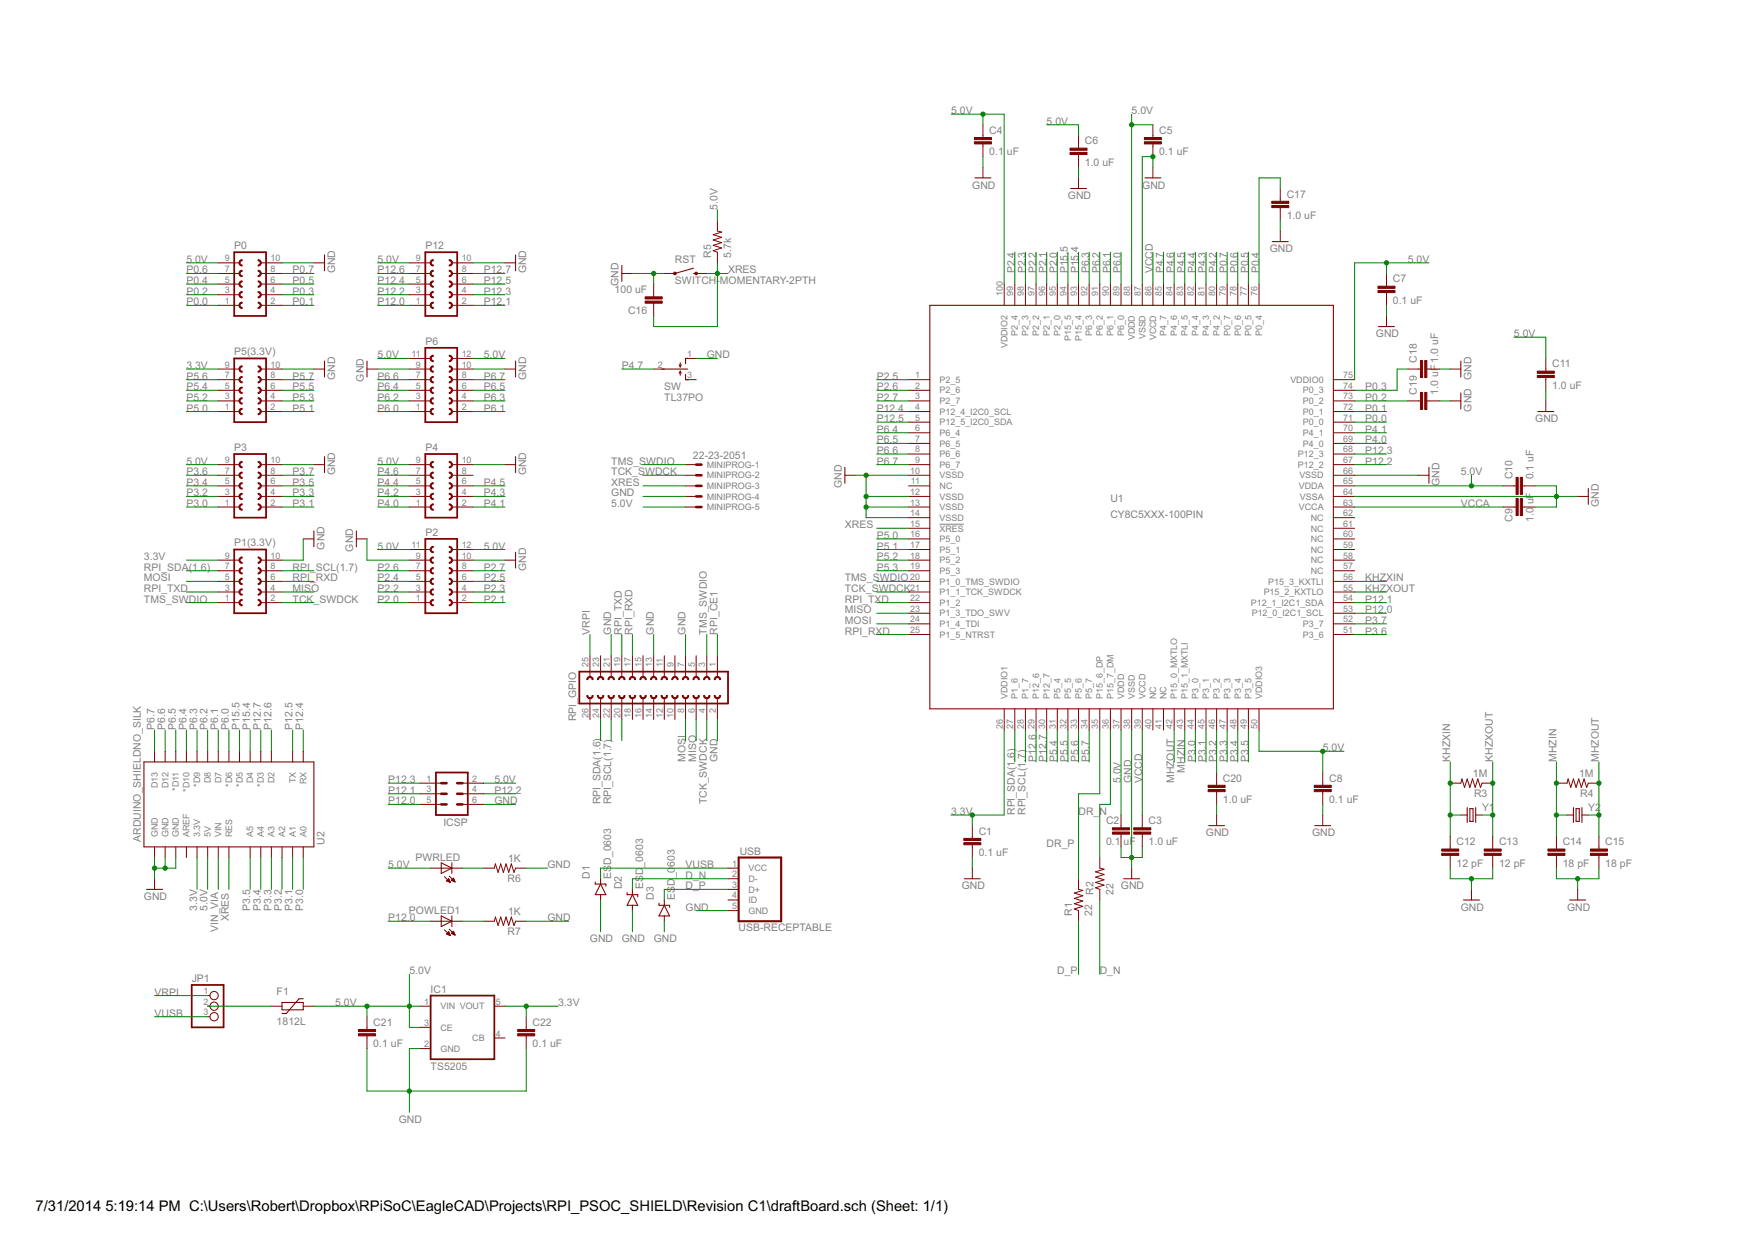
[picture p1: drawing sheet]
<svg xmlns="http://www.w3.org/2000/svg" width="420mm" height="297mm" viewBox="0 0 420 297" stroke-linecap="round" stroke-linejoin="round" font-family="sans-serif">
<defs><g id="words">
<g font-size="4">
<text x="8.5" y="289.6">7/31/2014</text>
<text x="25.2" y="289.6">5:19:14 PM C:\Users\Robert\Dropbox\RPiSoC\EagleCAD\Projects\RPI_PSOC_SHIELD\Revision C1\draftBoard.sch (Sheet: 1/1)</text>
</g>
<g font-size="2.8" fill="#808080">
<text x="227.4" y="27.3">5.0V</text>
<text x="250.3" y="29.8">5.0V</text>
<text x="270.6" y="27.3">5.0V</text>
<text x="236.6" y="32">C4</text>
<text x="259.4" y="34.5">C6</text>
<text x="277.2" y="32">C5</text>
<text x="236.6" y="37.1">0.1</text>
<text x="240.8" y="37.1">uF</text>
<text x="259.4" y="39.6">1.0 uF</text>
<text x="277.2" y="37.1">0.1 uF</text>
<text x="232.5" y="45.1">GND</text>
<text x="255.4" y="47.6">GND</text>
<text x="273.1" y="45.1">GND</text>
<text x="307.7" y="47.2">C17</text>
<text x="171.6" y="50.2" transform="rotate(-90 171.6 50.2)">5.0V</text>
<text x="307.7" y="52.3">1.0 uF</text>
<text x="56" y="59.6">P0</text>
<text x="101.7" y="59.6">P12</text>
<text x="44.6" y="62.9">5.0V</text>
<text x="44.6" y="65.4">P0.6</text>
<text x="70" y="65.4">P0.7</text>
<text x="80.1" y="65.4" transform="rotate(-90 80.1 65.4)">GND</text>
<text x="90.3" y="62.9">5.0V</text>
<text x="90.3" y="65.4">P12.6</text>
<text x="115.7" y="65.4">P12.7</text>
<text x="125.8" y="65.4" transform="rotate(-90 125.8 65.4)">GND</text>
<text x="161.4" y="62.9">RST</text>
<text x="170.1" y="61.6" transform="rotate(-90 170.1 61.6)">R5</text>
<text x="174.1" y="65.4">XRES</text>
<text x="174.9" y="61.6" transform="rotate(-90 174.9 61.6)">5.7k</text>
<text x="242.7" y="65.4" transform="rotate(-90 242.7 65.4)">P2.4</text>
<text x="245.2" y="65.4" transform="rotate(-90 245.2 65.4)">P2.3</text>
<text x="247.8" y="65.4" transform="rotate(-90 247.8 65.4)">P2.2</text>
<text x="250.3" y="65.4" transform="rotate(-90 250.3 65.4)">P2.1</text>
<text x="252.8" y="65.4" transform="rotate(-90 252.8 65.4)">P2.0</text>
<text x="255.4" y="65.4" transform="rotate(-90 255.4 65.4)">P15.5</text>
<text x="257.9" y="65.4" transform="rotate(-90 257.9 65.4)">P15.4</text>
<text x="260.4" y="65.4" transform="rotate(-90 260.4 65.4)">P6.3</text>
<text x="263" y="65.4" transform="rotate(-90 263 65.4)">P6.2</text>
<text x="265.5" y="65.4" transform="rotate(-90 265.5 65.4)">P6.1</text>
<text x="268.1" y="65.4" transform="rotate(-90 268.1 65.4)">P6.0</text>
<text x="275.7" y="65.4" transform="rotate(-90 275.7 65.4)">VCCD</text>
<text x="278.2" y="65.4" transform="rotate(-90 278.2 65.4)">P4.7</text>
<text x="280.8" y="65.4" transform="rotate(-90 280.8 65.4)">P4.6</text>
<text x="283.3" y="65.4" transform="rotate(-90 283.3 65.4)">P4.5</text>
<text x="285.8" y="65.4" transform="rotate(-90 285.8 65.4)">P4.4</text>
<text x="288.4" y="65.4" transform="rotate(-90 288.4 65.4)">P4.3</text>
<text x="290.9" y="65.4" transform="rotate(-90 290.9 65.4)">P4.2</text>
<text x="293.5" y="65.4" transform="rotate(-90 293.5 65.4)">P0.7</text>
<text x="296" y="65.4" transform="rotate(-90 296 65.4)">P0.6</text>
<text x="298.5" y="65.4" transform="rotate(-90 298.5 65.4)">P0.5</text>
<text x="301.1" y="65.4" transform="rotate(-90 301.1 65.4)">P0.4</text>
<text x="303.6" y="60.3">GND</text>
<text x="336.6" y="62.9">5.0V</text>
<text x="44.6" y="70.5">P0.2</text>
<text x="44.6" y="67.9">P0.4</text>
<text x="70" y="70.5">P0.3</text>
<text x="70" y="67.9">P0.5</text>
<text x="90.3" y="67.9">P12.4</text>
<text x="90.3" y="70.5">P12.2</text>
<text x="115.7" y="67.9">P12.5</text>
<text x="115.7" y="70.5">P12.3</text>
<text x="147" y="70.1">100 uF</text>
<text x="147.9" y="68.4" transform="rotate(-90 147.9 68.4)">GND</text>
<text x="161.4" y="67.9">SWITCH-</text>
<text x="172.2" y="67.9">MOMENTARY-2PTH</text>
<text x="333.1" y="67.6">C7</text>
<text x="44.6" y="73">P0.0</text>
<text x="70" y="73">P0.1</text>
<text x="90.3" y="73">P12.0</text>
<text x="115.7" y="73">P12.1</text>
<text x="150.2" y="75.2">C16</text>
<text x="333.1" y="72.6">0.1 uF</text>
<text x="101.7" y="82.4">P6</text>
<text x="329" y="80.6">GND</text>
<text x="362" y="80.6">5.0V</text>
<text x="44.6" y="88.3">3.3V</text>
<text x="56" y="85">P5(3.3V)</text>
<text x="90.3" y="85.7">5.0V</text>
<text x="115.7" y="85.7">5.0V</text>
<text x="148.7" y="88.3">P4.7</text>
<text x="169" y="85.7">GND</text>
<text x="338.8" y="86.7" transform="rotate(-90 338.8 86.7)">C18</text>
<text x="371.2" y="87.9">C11</text>
<text x="44.6" y="95.9">P5.2</text>
<text x="44.6" y="93.3">P5.4</text>
<text x="44.6" y="90.8">P5.6</text>
<text x="70" y="95.9">P5.3</text>
<text x="70" y="93.3">P5.5</text>
<text x="70" y="90.8">P5.7</text>
<text x="80.1" y="90.8" transform="rotate(-90 80.1 90.8)">GND</text>
<text x="87" y="91.3" transform="rotate(-90 87 91.3)">GND</text>
<text x="90.3" y="93.3">P6.4</text>
<text x="90.3" y="90.8">P6.6</text>
<text x="90.3" y="95.9">P6.2</text>
<text x="115.7" y="93.3">P6.5</text>
<text x="115.7" y="90.8">P6.7</text>
<text x="115.7" y="95.9">P6.3</text>
<text x="125.8" y="90.8" transform="rotate(-90 125.8 90.8)">GND</text>
<text x="158.9" y="95.9">TL37PO</text>
<text x="158.9" y="93.3">SW</text>
<text x="209.7" y="90.8">P2.5</text>
<text x="209.7" y="93.3">P2.6</text>
<text x="209.7" y="95.9">P2.7</text>
<text x="326.5" y="95.9">P0.2</text>
<text x="326.5" y="93.3">P0.3</text>
<text x="338.8" y="94.4" transform="rotate(-90 338.8 94.4)">C19</text>
<text x="343.9" y="94.4" transform="rotate(-90 343.9 94.4)">1.0 uF 1.0 uF</text>
<text x="351.9" y="90.8" transform="rotate(-90 351.9 90.8)">GND</text>
<text x="371.2" y="93">1.0 uF</text>
<text x="44.6" y="98.4">P5.0</text>
<text x="70" y="98.4">P5.1</text>
<text x="90.3" y="98.4">P6.0</text>
<text x="115.7" y="98.4">P6.1</text>
<text x="209.7" y="98.4">P12.4</text>
<text x="209.7" y="101">P12.5</text>
<text x="326.5" y="101">P0.0</text>
<text x="326.5" y="98.4">P0.1</text>
<text x="351.9" y="98.4" transform="rotate(-90 351.9 98.4)">GND</text>
<text x="367.1" y="101">GND</text>
<text x="56" y="107.8">P3</text>
<text x="101.7" y="107.8">P4</text>
<text x="209.7" y="103.5">P6.4</text>
<text x="209.7" y="106">P6.5</text>
<text x="326.5" y="106">P4.0</text>
<text x="326.5" y="103.5">P4.1</text>
<text x="44.6" y="111.1">5.0V</text>
<text x="44.6" y="113.7">P3.6</text>
<text x="70" y="113.7">P3.7</text>
<text x="80.1" y="113.7" transform="rotate(-90 80.1 113.7)">GND</text>
<text x="90.3" y="111.1">5.0V</text>
<text x="90.3" y="113.7">P4.6</text>
<text x="125.8" y="113.7" transform="rotate(-90 125.8 113.7)">GND</text>
<text x="146.2" y="111.1">TMS_SWDIO</text>
<text x="146.2" y="113.7">TCK_SWDCK</text>
<text x="165.7" y="109.7">22-23-2051</text>
<text x="209.7" y="108.6">P6.6</text>
<text x="209.7" y="111.1">P6.7</text>
<text x="326.5" y="111.1">P12.2</text>
<text x="326.5" y="108.6">P12.3</text>
<text x="349.3" y="113.7">5.0V</text>
<text x="44.6" y="116.2">P3.4</text>
<text x="44.6" y="118.7">P3.2</text>
<text x="70" y="116.2">P3.5</text>
<text x="70" y="118.7">P3.3</text>
<text x="90.3" y="118.7">P4.2</text>
<text x="90.3" y="116.2">P4.4</text>
<text x="115.7" y="118.7">P4.3</text>
<text x="115.7" y="116.2">P4.5</text>
<text x="146.2" y="118.7">GND</text>
<text x="146.2" y="116.2">XRES</text>
<text x="201.3" y="116.7" transform="rotate(-90 201.3 116.7)">GND</text>
<text x="344.3" y="116.2" transform="rotate(-90 344.3 116.2)">GND</text>
<text x="361.7" y="114.7" transform="rotate(-90 361.7 114.7)">C10</text>
<text x="366.7" y="114.7" transform="rotate(-90 366.7 114.7)">0.1 uF</text>
<text x="44.6" y="121.3">P3.0</text>
<text x="70" y="121.3">P3.1</text>
<text x="90.3" y="121.3">P4.0</text>
<text x="115.7" y="121.3">P4.1</text>
<text x="146.2" y="121.3">5.0V</text>
<text x="265.5" y="123.8">CY8C5XXX-100PIN</text>
<text x="265.5" y="120">U1</text>
<text x="349.3" y="121.3">VCCA</text>
<text x="361.7" y="124.8" transform="rotate(-90 361.7 124.8)">C9</text>
<text x="366.7" y="124.8" transform="rotate(-90 366.7 124.8)">1.0</text>
<text x="366.7" y="120.6" transform="rotate(-90 366.7 120.6)">uF</text>
<text x="382.4" y="121.3" transform="rotate(-90 382.4 121.3)">GND</text>
<text x="56" y="130.7">P1(3.3V)</text>
<text x="77.6" y="131.4" transform="rotate(-90 77.6 131.4)">GND</text>
<text x="84.4" y="131.9" transform="rotate(-90 84.4 131.9)">GND</text>
<text x="90.3" y="131.4">5.0V</text>
<text x="101.7" y="128.1">P2</text>
<text x="115.7" y="131.4">5.0V</text>
<text x="202" y="126.4">XRES</text>
<text x="209.7" y="128.9">P5.0</text>
<text x="209.7" y="131.4">P5.1</text>
<text x="34.4" y="134">3.3V</text>
<text x="34.4" y="136.5">RPI_SDA(1.6)</text>
<text x="70" y="136.5">RPI_SCL(1.7)</text>
<text x="90.3" y="136.5">P2.6</text>
<text x="115.7" y="136.5">P2.7</text>
<text x="125.8" y="136.5" transform="rotate(-90 125.8 136.5)">GND</text>
<text x="209.7" y="134">P5.2</text>
<text x="209.7" y="136.5">P5.3</text>
<text x="34.4" y="141.6">RPI_TXD</text>
<text x="34.4" y="139.1">MOSI</text>
<text x="70" y="139.1">RPI_RXD</text>
<text x="70" y="141.6">MISO</text>
<text x="90.3" y="139.1">P2.4</text>
<text x="90.3" y="141.6">P2.2</text>
<text x="115.7" y="139.1">P2.5</text>
<text x="115.7" y="141.6">P2.3</text>
<text x="202" y="139.1">TMS_SWDIO</text>
<text x="202" y="141.6">TCK_SWDCK</text>
<text x="326.5" y="139.1">KHZXIN</text>
<text x="326.5" y="141.6">KHZXOUT</text>
<text x="34.4" y="144.1">TMS_SWDIO</text>
<text x="70" y="144.1">TCK_SWDCK</text>
<text x="90.3" y="144.1">P2.0</text>
<text x="115.7" y="144.1">P2.1</text>
<text x="202" y="144.1">RPI_TXD</text>
<text x="202" y="149.2">MOSI</text>
<text x="202" y="146.7">MISO</text>
<text x="326.5" y="149.2">P3.7</text>
<text x="326.5" y="146.7">P12.0</text>
<text x="326.5" y="144.1">P12.1</text>
<text x="141.1" y="151.7" transform="rotate(-90 141.1 151.7)">VRPI</text>
<text x="146.2" y="151.7" transform="rotate(-90 146.2 151.7)">GND</text>
<text x="148.7" y="151.7" transform="rotate(-90 148.7 151.7)">RPI_TXD</text>
<text x="151.2" y="151.7" transform="rotate(-90 151.2 151.7)">RPI_RXD</text>
<text x="156.3" y="151.7" transform="rotate(-90 156.3 151.7)">GND</text>
<text x="163.9" y="151.7" transform="rotate(-90 163.9 151.7)">GND</text>
<text x="169" y="151.7" transform="rotate(-90 169 151.7)">TMS_SWDIO</text>
<text x="171.6" y="151.7" transform="rotate(-90 171.6 151.7)">RPI_CE1</text>
<text x="202" y="151.7">RPI_RXD</text>
<text x="326.5" y="151.7">P3.6</text>
<text x="137.8" y="172.5" transform="rotate(-90 137.8 172.5)">RPI_GPIO</text>
<text x="37" y="174.6" transform="rotate(-90 37 174.6)">P6.7</text>
<text x="39.5" y="174.6" transform="rotate(-90 39.5 174.6)">P6.6</text>
<text x="42" y="174.6" transform="rotate(-90 42 174.6)">P6.5</text>
<text x="44.6" y="174.6" transform="rotate(-90 44.6 174.6)">P6.4</text>
<text x="47.1" y="174.6" transform="rotate(-90 47.1 174.6)">P6.3</text>
<text x="49.7" y="174.6" transform="rotate(-90 49.7 174.6)">P6.2</text>
<text x="52.2" y="174.6" transform="rotate(-90 52.2 174.6)">P6.1</text>
<text x="54.7" y="174.6" transform="rotate(-90 54.7 174.6)">P6.0</text>
<text x="57.3" y="174.6" transform="rotate(-90 57.3 174.6)">P15.5</text>
<text x="59.8" y="174.6" transform="rotate(-90 59.8 174.6)">P15.4</text>
<text x="62.4" y="174.6" transform="rotate(-90 62.4 174.6)">P12.7</text>
<text x="64.9" y="174.6" transform="rotate(-90 64.9 174.6)">P12.6</text>
<text x="70" y="174.6" transform="rotate(-90 70 174.6)">P12.5</text>
<text x="72.5" y="174.6" transform="rotate(-90 72.5 174.6)">P12.4</text>
<text x="316.3" y="179.7">5.0V</text>
<text x="163.9" y="182.2" transform="rotate(-90 163.9 182.2)">MOSI</text>
<text x="166.5" y="182.2" transform="rotate(-90 166.5 182.2)">MISO</text>
<text x="171.6" y="182.2" transform="rotate(-90 171.6 182.2)">GND</text>
<text x="247.8" y="182.2" transform="rotate(-90 247.8 182.2)">P12.6</text>
<text x="250.3" y="182.2" transform="rotate(-90 250.3 182.2)">P12.7</text>
<text x="252.8" y="182.2" transform="rotate(-90 252.8 182.2)">P5.4</text>
<text x="255.4" y="182.2" transform="rotate(-90 255.4 182.2)">P5.5</text>
<text x="257.9" y="182.2" transform="rotate(-90 257.9 182.2)">P5.6</text>
<text x="260.4" y="182.2" transform="rotate(-90 260.4 182.2)">P5.7</text>
<text x="283.3" y="184.8" transform="rotate(-90 283.3 184.8)">MHZIN</text>
<text x="285.8" y="182.2" transform="rotate(-90 285.8 182.2)">P3.0</text>
<text x="288.4" y="182.2" transform="rotate(-90 288.4 182.2)">P3.1</text>
<text x="290.9" y="182.2" transform="rotate(-90 290.9 182.2)">P3.2</text>
<text x="293.5" y="182.2" transform="rotate(-90 293.5 182.2)">P3.3</text>
<text x="296" y="182.2" transform="rotate(-90 296 182.2)">P3.4</text>
<text x="298.5" y="182.2" transform="rotate(-90 298.5 182.2)">P3.5</text>
<text x="346.8" y="182.2" transform="rotate(-90 346.8 182.2)">KHZXIN</text>
<text x="352.2" y="185.8">1M</text>
<text x="357" y="182.2" transform="rotate(-90 357 182.2)">KHZXOUT</text>
<text x="372.2" y="182.2" transform="rotate(-90 372.2 182.2)">MHZIN</text>
<text x="377.6" y="185.8">1M</text>
<text x="382.4" y="182.2" transform="rotate(-90 382.4 182.2)">MHZOUT</text>
<text x="92.8" y="187.3">P12.3</text>
<text x="92.8" y="189.8">P12.1</text>
<text x="118.2" y="187.3">5.0V</text>
<text x="118.2" y="189.8">P12.2</text>
<text x="268.1" y="187.3" transform="rotate(-90 268.1 187.3)">5.0V</text>
<text x="270.6" y="187.3" transform="rotate(-90 270.6 187.3)">GND</text>
<text x="273.1" y="187.3" transform="rotate(-90 273.1 187.3)">VCCD</text>
<text x="280.8" y="187.3" transform="rotate(-90 280.8 187.3)">MHZOUT</text>
<text x="292.4" y="186.9">C20</text>
<text x="317.8" y="186.9">C8</text>
<text x="352.5" y="190.6">R3</text>
<text x="377.9" y="190.6">R4</text>
<text x="92.8" y="192.4">P12.0</text>
<text x="106" y="197.5">ICSP</text>
<text x="118.2" y="192.4">GND</text>
<text x="143.6" y="192.4" transform="rotate(-90 143.6 192.4)">RPI_SDA(1.6)</text>
<text x="146.2" y="192.4" transform="rotate(-90 146.2 192.4)">RPI_SCL(1.7)</text>
<text x="169" y="192.4" transform="rotate(-90 169 192.4)">TCK_SWDCK</text>
<text x="227.4" y="194.9">3.3V</text>
<text x="242.7" y="194.9" transform="rotate(-90 242.7 194.9)">RPI_SDA(1.6)</text>
<text x="245.2" y="194.9" transform="rotate(-90 245.2 194.9)">RPI_SCL(1.7)</text>
<text x="257.9" y="194.9">DR_N</text>
<text x="264.5" y="197.1">C2</text>
<text x="274.7" y="197.1">C3</text>
<text x="292.4" y="192">1.0 uF</text>
<text x="317.8" y="192">0.1 uF</text>
<text x="354.4" y="193.9">Y1</text>
<text x="379.8" y="193.9">Y2</text>
<text x="33.7" y="201.3" transform="rotate(-90 33.7 201.3)">ARDUINO_SHIELDNO_SILK</text>
<text x="77.6" y="202" transform="rotate(-90 77.6 202)">U2</text>
<text x="234" y="199.6">C1</text>
<text x="250.3" y="202.5">DR_P</text>
<text x="264.5" y="202.2">0.1</text>
<text x="268.7" y="202.2">uF</text>
<text x="274.7" y="202.2">1.0 uF</text>
<text x="288.4" y="200">GND</text>
<text x="313.8" y="200">GND</text>
<text x="348.3" y="202.2">C12</text>
<text x="358.5" y="202.2">C13</text>
<text x="373.7" y="202.2">C14</text>
<text x="383.9" y="202.2">C15</text>
<text x="92.8" y="207.6">5.0V</text>
<text x="99.3" y="205.8">PWRLED</text>
<text x="121.5" y="206.1">1K</text>
<text x="130.9" y="207.6">GND</text>
<text x="146.2" y="206.8" transform="rotate(-90 146.2 206.8)">D_0603</text>
<text x="153.8" y="209.4" transform="rotate(-90 153.8 209.4)">D</text>
<text x="153.8" y="207.6" transform="rotate(-90 153.8 207.6)">_0603</text>
<text x="161.4" y="207.3" transform="rotate(-90 161.4 207.3)">603</text>
<text x="163.9" y="207.6">VUSB</text>
<text x="176.9" y="204.6">USB</text>
<text x="234" y="204.7">0.1 uF</text>
<text x="348.3" y="207.2">12 pF</text>
<text x="358.5" y="207.2">12 pF</text>
<text x="373.7" y="207.2">18 pF</text>
<text x="383.9" y="207.2">18 pF</text>
<text x="34.4" y="215.2">GND</text>
<text x="121.4" y="210.9">R6</text>
<text x="141.1" y="210.2" transform="rotate(-90 141.1 210.2)">D1</text>
<text x="146.2" y="210.2" transform="rotate(-90 146.2 210.2)">ES</text>
<text x="148.7" y="212.7" transform="rotate(-90 148.7 212.7)">D2</text>
<text x="153.8" y="212.7" transform="rotate(-90 153.8 212.7)">ES</text>
<text x="156.3" y="215.2" transform="rotate(-90 156.3 215.2)">D3</text>
<text x="161.4" y="215.2" transform="rotate(-90 161.4 215.2)">ES</text>
<text x="161.4" y="211.9" transform="rotate(-90 161.4 211.9)">D</text>
<text x="161.4" y="210.1" transform="rotate(-90 161.4 210.1)">_0</text>
<text x="163.9" y="212.7">D_P</text>
<text x="163.9" y="210.2">D_N</text>
<text x="230" y="212.7">GND</text>
<text x="261.5" y="214" transform="rotate(-90 261.5 214)">R2</text>
<text x="266.3" y="214" transform="rotate(-90 266.3 214)">22</text>
<text x="268.1" y="212.7">GND</text>
<text x="47.1" y="217.8" transform="rotate(-90 47.1 217.8)">3.3V</text>
<text x="49.7" y="217.8" transform="rotate(-90 49.7 217.8)">5.0V</text>
<text x="54.7" y="220.3" transform="rotate(-90 54.7 220.3)">XRES</text>
<text x="59.8" y="217.8" transform="rotate(-90 59.8 217.8)">P3.5</text>
<text x="62.4" y="217.8" transform="rotate(-90 62.4 217.8)">P3.4</text>
<text x="64.9" y="217.8" transform="rotate(-90 64.9 217.8)">P3.3</text>
<text x="67.4" y="217.8" transform="rotate(-90 67.4 217.8)">P3.2</text>
<text x="70" y="217.8" transform="rotate(-90 70 217.8)">P3.1</text>
<text x="72.5" y="217.8" transform="rotate(-90 72.5 217.8)">P3.0</text>
<text x="92.8" y="220.3">P12.0</text>
<text x="97.8" y="218.5">POWLED1</text>
<text x="121.5" y="218.8">1K</text>
<text x="130.9" y="220.3">GND</text>
<text x="163.9" y="217.8">GND</text>
<text x="256.4" y="219" transform="rotate(-90 256.4 219)">R1</text>
<text x="261.2" y="219" transform="rotate(-90 261.2 219)">22</text>
<text x="349.3" y="217.8">GND</text>
<text x="374.7" y="217.8">GND</text>
<text x="52.2" y="222.9" transform="rotate(-90 52.2 222.9)">VIN_VIA</text>
<text x="121.4" y="223.6">R7</text>
<text x="141.1" y="225.4">GND</text>
<text x="148.7" y="225.4">GND</text>
<text x="156.3" y="225.4">GND</text>
<text x="176.6" y="222.6">USB-RECEPTABLE</text>
<text x="97.9" y="233">5.0V</text>
<text x="252.8" y="233">D_P</text>
<text x="263" y="233">D_N</text>
<text x="37" y="238.1">VRPI</text>
<text x="45.8" y="234.9">JP1</text>
<text x="66.2" y="237.9">F1</text>
<text x="103" y="237.5">IC1</text>
<text x="37" y="243.2">VUSB</text>
<text x="66.2" y="245.2">1812L</text>
<text x="80.1" y="240.6">5.0V</text>
<text x="89.3" y="245.3">C21</text>
<text x="127.4" y="245.3">C22</text>
<text x="133.5" y="240.6">3.3V</text>
<text x="89.3" y="250.4">0.1 uF</text>
<text x="127.4" y="250.4">0.1 uF</text>
<text x="103" y="255.9">TS5205</text>
<text x="95.4" y="268.6">GND</text>
</g>
<g font-size="2.4" fill="#808080">
<text x="53.7" y="65">7</text>
<text x="53.7" y="62.5">9</text>
<text x="64.7" y="65">8</text>
<text x="64.7" y="62.5">10</text>
<text x="99.5" y="65">7</text>
<text x="99.5" y="62.5">9</text>
<text x="110.4" y="65">8</text>
<text x="110.4" y="62.5">10</text>
<text x="53.7" y="70.1">3</text>
<text x="53.7" y="67.6">5</text>
<text x="64.7" y="70.1">4</text>
<text x="64.7" y="67.6">6</text>
<text x="99.5" y="70.1">3</text>
<text x="99.5" y="67.6">5</text>
<text x="110.4" y="70.1">4</text>
<text x="110.4" y="67.6">6</text>
<text x="239.8" y="70.7" transform="rotate(-90 239.8 70.7)">100</text>
<text x="242.3" y="70.7" transform="rotate(-90 242.3 70.7)">99</text>
<text x="244.9" y="70.7" transform="rotate(-90 244.9 70.7)">98</text>
<text x="247.4" y="70.7" transform="rotate(-90 247.4 70.7)">97</text>
<text x="249.9" y="70.7" transform="rotate(-90 249.9 70.7)">96</text>
<text x="252.5" y="70.7" transform="rotate(-90 252.5 70.7)">95</text>
<text x="255" y="70.7" transform="rotate(-90 255 70.7)">94</text>
<text x="257.6" y="70.7" transform="rotate(-90 257.6 70.7)">93</text>
<text x="260.1" y="70.7" transform="rotate(-90 260.1 70.7)">92</text>
<text x="262.6" y="70.7" transform="rotate(-90 262.6 70.7)">91</text>
<text x="265.2" y="70.7" transform="rotate(-90 265.2 70.7)">90</text>
<text x="267.7" y="70.7" transform="rotate(-90 267.7 70.7)">89</text>
<text x="270.3" y="70.7" transform="rotate(-90 270.3 70.7)">88</text>
<text x="272.8" y="70.7" transform="rotate(-90 272.8 70.7)">87</text>
<text x="275.3" y="70.7" transform="rotate(-90 275.3 70.7)">86</text>
<text x="277.9" y="70.7" transform="rotate(-90 277.9 70.7)">85</text>
<text x="280.4" y="70.7" transform="rotate(-90 280.4 70.7)">84</text>
<text x="283" y="70.7" transform="rotate(-90 283 70.7)">83</text>
<text x="285.5" y="70.7" transform="rotate(-90 285.5 70.7)">82</text>
<text x="288" y="70.7" transform="rotate(-90 288 70.7)">81</text>
<text x="290.6" y="70.7" transform="rotate(-90 290.6 70.7)">80</text>
<text x="293.1" y="70.7" transform="rotate(-90 293.1 70.7)">79</text>
<text x="295.6" y="70.7" transform="rotate(-90 295.6 70.7)">78</text>
<text x="298.2" y="70.7" transform="rotate(-90 298.2 70.7)">77</text>
<text x="300.7" y="70.7" transform="rotate(-90 300.7 70.7)">76</text>
<text x="53.7" y="72.7">1</text>
<text x="64.7" y="72.7">2</text>
<text x="99.5" y="72.7">1</text>
<text x="110.4" y="72.7">2</text>
<text x="240.9" y="83.3" transform="rotate(-90 240.9 83.3)">VDDIO2</text>
<text x="243.4" y="80.3" transform="rotate(-90 243.4 80.3)">P2_4</text>
<text x="246" y="80.3" transform="rotate(-90 246 80.3)">P2_3</text>
<text x="248.5" y="80.3" transform="rotate(-90 248.5 80.3)">P2_2</text>
<text x="251.1" y="80.3" transform="rotate(-90 251.1 80.3)">P2_1</text>
<text x="253.6" y="80.3" transform="rotate(-90 253.6 80.3)">P2_0</text>
<text x="256.1" y="81.5" transform="rotate(-90 256.1 81.5)">P15_5</text>
<text x="258.7" y="81.5" transform="rotate(-90 258.7 81.5)">P15_4</text>
<text x="261.2" y="80.3" transform="rotate(-90 261.2 80.3)">P6_3</text>
<text x="263.8" y="80.3" transform="rotate(-90 263.8 80.3)">P6_2</text>
<text x="266.3" y="80.3" transform="rotate(-90 266.3 80.3)">P6_1</text>
<text x="268.8" y="80.3" transform="rotate(-90 268.8 80.3)">P6_0</text>
<text x="271.4" y="81.4" transform="rotate(-90 271.4 81.4)">VDDD</text>
<text x="273.9" y="81.2" transform="rotate(-90 273.9 81.2)">VSSD</text>
<text x="276.4" y="81.4" transform="rotate(-90 276.4 81.4)">VCCD</text>
<text x="279" y="80.3" transform="rotate(-90 279 80.3)">P4_7</text>
<text x="281.5" y="80.3" transform="rotate(-90 281.5 80.3)">P4_6</text>
<text x="284.1" y="80.3" transform="rotate(-90 284.1 80.3)">P4_5</text>
<text x="286.6" y="80.3" transform="rotate(-90 286.6 80.3)">P4_4</text>
<text x="289.1" y="80.3" transform="rotate(-90 289.1 80.3)">P4_3</text>
<text x="291.7" y="80.3" transform="rotate(-90 291.7 80.3)">P4_2</text>
<text x="294.2" y="80.3" transform="rotate(-90 294.2 80.3)">P0_7</text>
<text x="296.8" y="80.3" transform="rotate(-90 296.8 80.3)">P0_6</text>
<text x="299.3" y="80.3" transform="rotate(-90 299.3 80.3)">P0_5</text>
<text x="301.8" y="80.3" transform="rotate(-90 301.8 80.3)">P0_4</text>
<text x="53.7" y="87.9">9</text>
<text x="64.7" y="87.9">10</text>
<text x="98.4" y="85.4">11</text>
<text x="99.5" y="87.9">9</text>
<text x="110.4" y="87.9">10</text>
<text x="110.4" y="85.4">12</text>
<text x="157.3" y="87.9">2</text>
<text x="164.3" y="85.4">1</text>
<text x="53.7" y="95.5">3</text>
<text x="53.7" y="93">5</text>
<text x="53.7" y="90.4">7</text>
<text x="64.7" y="95.5">4</text>
<text x="64.7" y="93">6</text>
<text x="64.7" y="90.4">8</text>
<text x="99.5" y="95.5">3</text>
<text x="99.5" y="93">5</text>
<text x="99.5" y="90.4">7</text>
<text x="110.4" y="95.5">4</text>
<text x="110.4" y="93">6</text>
<text x="110.4" y="90.4">8</text>
<text x="164.3" y="90.4">3</text>
<text x="218.8" y="90.4">1</text>
<text x="218.8" y="93">2</text>
<text x="218.8" y="95.5">3</text>
<text x="224.7" y="91.6">P2_5</text>
<text x="224.7" y="94.1">P2_6</text>
<text x="308.6" y="91.6">VDDIO0</text>
<text x="311.6" y="94.1">P0_3</text>
<text x="321.2" y="95.5">73</text>
<text x="321.2" y="93">74</text>
<text x="321.2" y="90.4">75</text>
<text x="53.7" y="98.1">1</text>
<text x="64.7" y="98.1">2</text>
<text x="99.5" y="98.1">1</text>
<text x="110.4" y="98.1">2</text>
<text x="218.8" y="98.1">4</text>
<text x="218.8" y="100.6">5</text>
<text x="224.7" y="96.6">P2_7</text>
<text x="224.7" y="99.2">P12_4_I2C0_SCL</text>
<text x="224.7" y="101.7">P12_5_I2C0_SDA</text>
<text x="311.6" y="101.7">P0_0</text>
<text x="311.6" y="99.2">P0_1</text>
<text x="311.6" y="96.6">P0_2</text>
<text x="321.2" y="100.6">71</text>
<text x="321.2" y="98.1">72</text>
<text x="218.8" y="103.1">6</text>
<text x="218.8" y="105.7">7</text>
<text x="224.7" y="104.3">P6_4</text>
<text x="224.7" y="106.8">P6_5</text>
<text x="311.6" y="106.8">P4_0</text>
<text x="311.6" y="104.3">P4_1</text>
<text x="321.2" y="105.7">69</text>
<text x="321.2" y="103.1">70</text>
<text x="53.7" y="113.3">7</text>
<text x="53.7" y="110.8">9</text>
<text x="64.7" y="113.3">8</text>
<text x="64.7" y="110.8">10</text>
<text x="99.5" y="113.3">7</text>
<text x="99.5" y="110.8">9</text>
<text x="110.4" y="113.3">8</text>
<text x="110.4" y="110.8">10</text>
<text x="169" y="111.9">MINIPROG-1</text>
<text x="217.6" y="113.3">10</text>
<text x="218.8" y="108.2">8</text>
<text x="218.8" y="110.8">9</text>
<text x="224.7" y="109.3">P6_6</text>
<text x="224.7" y="111.9">P6_7</text>
<text x="310.4" y="111.9">P12_2</text>
<text x="310.4" y="109.3">P12_3</text>
<text x="321.2" y="113.3">66</text>
<text x="321.2" y="110.8">67</text>
<text x="321.2" y="108.2">68</text>
<text x="53.7" y="118.4">3</text>
<text x="53.7" y="115.8">5</text>
<text x="64.7" y="118.4">4</text>
<text x="64.7" y="115.8">6</text>
<text x="99.5" y="118.4">3</text>
<text x="99.5" y="115.8">5</text>
<text x="110.4" y="118.4">4</text>
<text x="110.4" y="115.8">6</text>
<text x="169" y="114.4">MINIPROG-2</text>
<text x="169" y="117">MINIPROG-3</text>
<text x="169" y="119.5">MINIPROG-4</text>
<text x="217.6" y="118.4">12</text>
<text x="217.8" y="115.8">11</text>
<text x="224.7" y="114.4">VSSD</text>
<text x="224.7" y="117">NC</text>
<text x="224.7" y="119.5">VSSD</text>
<text x="310.6" y="117">VDDA</text>
<text x="310.7" y="114.4">VSSD</text>
<text x="310.9" y="119.5">VSSA</text>
<text x="321.2" y="118.4">64</text>
<text x="321.2" y="115.8">65</text>
<text x="53.7" y="120.9">1</text>
<text x="64.7" y="120.9">2</text>
<text x="99.5" y="120.9">1</text>
<text x="110.4" y="120.9">2</text>
<text x="169" y="122">MINIPROG-5</text>
<text x="217.6" y="120.9">13</text>
<text x="217.6" y="123.5">14</text>
<text x="217.6" y="126">15</text>
<text x="224.7" y="122">VSSD</text>
<text x="224.7" y="124.6">VSSD</text>
<text x="310.6" y="122">VCCA</text>
<text x="313.4" y="124.6">NC</text>
<text x="321.2" y="126">61</text>
<text x="321.2" y="123.5">62</text>
<text x="321.2" y="120.9">63</text>
<text x="98.4" y="131.1">11</text>
<text x="110.4" y="131.1">12</text>
<text x="217.6" y="128.5">16</text>
<text x="217.6" y="131.1">17</text>
<text x="224.7" y="127.1">XRES</text>
<text x="224.7" y="129.7">P5_0</text>
<text x="313.4" y="129.7">NC</text>
<text x="313.4" y="127.1">NC</text>
<text x="321.2" y="131.1">59</text>
<text x="321.2" y="128.5">60</text>
<text x="53.7" y="136.2">7</text>
<text x="53.7" y="133.6">9</text>
<text x="64.7" y="136.2">8</text>
<text x="64.7" y="133.6">10</text>
<text x="99.5" y="136.2">7</text>
<text x="99.5" y="133.6">9</text>
<text x="110.4" y="136.2">8</text>
<text x="110.4" y="133.6">10</text>
<text x="217.6" y="133.6">18</text>
<text x="217.6" y="136.2">19</text>
<text x="224.7" y="132.2">P5_1</text>
<text x="224.7" y="134.7">P5_2</text>
<text x="224.7" y="137.3">P5_3</text>
<text x="313.4" y="137.3">NC</text>
<text x="313.4" y="134.7">NC</text>
<text x="313.4" y="132.2">NC</text>
<text x="321.2" y="136.2">57</text>
<text x="321.2" y="133.6">58</text>
<text x="53.7" y="143.8">1</text>
<text x="53.7" y="141.2">3</text>
<text x="53.7" y="138.7">5</text>
<text x="64.7" y="143.8">2</text>
<text x="64.7" y="141.2">4</text>
<text x="64.7" y="138.7">6</text>
<text x="99.5" y="143.8">1</text>
<text x="99.5" y="141.2">3</text>
<text x="99.5" y="138.7">5</text>
<text x="110.4" y="143.8">2</text>
<text x="110.4" y="141.2">4</text>
<text x="110.4" y="138.7">6</text>
<text x="217.6" y="138.7">20</text>
<text x="217.6" y="141.2">21</text>
<text x="217.6" y="143.8">22</text>
<text x="224.7" y="139.8">P1_0_TMS_SWDIO</text>
<text x="224.7" y="142.4">P1_1_TCK_SWDCK</text>
<text x="302.2" y="142.4">P15_2_KXTLO</text>
<text x="303.3" y="139.8">P15_3_KXTLI</text>
<text x="321.2" y="143.8">54</text>
<text x="321.2" y="141.2">55</text>
<text x="321.2" y="138.7">56</text>
<text x="217.6" y="146.3">23</text>
<text x="217.6" y="148.9">24</text>
<text x="224.7" y="144.9">P1_2</text>
<text x="224.7" y="147.4">P1_3_TDO_SWV</text>
<text x="224.7" y="150">P1_4_TDI</text>
<text x="299.1" y="144.9">P12_1_I2C1_SDA</text>
<text x="299.3" y="147.4">P12_0_I2C1_SCL</text>
<text x="311.6" y="150">P3_7</text>
<text x="321.2" y="148.9">52</text>
<text x="321.2" y="146.3">53</text>
<text x="217.6" y="151.4">25</text>
<text x="224.7" y="152.5">P1_5_NTRST</text>
<text x="311.6" y="152.5">P3_6</text>
<text x="321.2" y="151.4">51</text>
<text x="140.7" y="159.6" transform="rotate(-90 140.7 159.6)">25</text>
<text x="143.3" y="159.6" transform="rotate(-90 143.3 159.6)">23</text>
<text x="145.8" y="159.6" transform="rotate(-90 145.8 159.6)">21</text>
<text x="148.3" y="159.6" transform="rotate(-90 148.3 159.6)">19</text>
<text x="150.9" y="159.6" transform="rotate(-90 150.9 159.6)">17</text>
<text x="153.4" y="159.6" transform="rotate(-90 153.4 159.6)">15</text>
<text x="156" y="159.6" transform="rotate(-90 156 159.6)">13</text>
<text x="158.5" y="159.6" transform="rotate(-90 158.5 159.6)">11</text>
<text x="161" y="159.6" transform="rotate(-90 161 159.6)">9</text>
<text x="163.6" y="159.6" transform="rotate(-90 163.6 159.6)">7</text>
<text x="166.1" y="159.6" transform="rotate(-90 166.1 159.6)">5</text>
<text x="168.7" y="159.6" transform="rotate(-90 168.7 159.6)">3</text>
<text x="171.2" y="159.6" transform="rotate(-90 171.2 159.6)">1</text>
<text x="240.9" y="167.2" transform="rotate(-90 240.9 167.2)">VDDIO1</text>
<text x="243.4" y="167.2" transform="rotate(-90 243.4 167.2)">P1_6</text>
<text x="246" y="167.2" transform="rotate(-90 246 167.2)">P1_7</text>
<text x="248.5" y="167.2" transform="rotate(-90 248.5 167.2)">P12_6</text>
<text x="251.1" y="167.2" transform="rotate(-90 251.1 167.2)">P12_7</text>
<text x="253.6" y="167.2" transform="rotate(-90 253.6 167.2)">P5_4</text>
<text x="256.1" y="167.2" transform="rotate(-90 256.1 167.2)">P5_5</text>
<text x="258.7" y="167.2" transform="rotate(-90 258.7 167.2)">P5_6</text>
<text x="261.2" y="167.2" transform="rotate(-90 261.2 167.2)">P5_7</text>
<text x="263.8" y="167.2" transform="rotate(-90 263.8 167.2)">P15_6_DP</text>
<text x="266.3" y="167.2" transform="rotate(-90 266.3 167.2)">P15_7_DM</text>
<text x="268.8" y="167.2" transform="rotate(-90 268.8 167.2)">VDDD</text>
<text x="271.4" y="167.2" transform="rotate(-90 271.4 167.2)">VSSD</text>
<text x="273.9" y="167.2" transform="rotate(-90 273.9 167.2)">VCCD</text>
<text x="276.4" y="167.2" transform="rotate(-90 276.4 167.2)">NC</text>
<text x="279" y="167.2" transform="rotate(-90 279 167.2)">NC</text>
<text x="281.5" y="167.2" transform="rotate(-90 281.5 167.2)">P15_0_MXTLO</text>
<text x="284.1" y="167.2" transform="rotate(-90 284.1 167.2)">P15_1_MXTLI</text>
<text x="286.6" y="167.2" transform="rotate(-90 286.6 167.2)">P3_0</text>
<text x="289.1" y="167.2" transform="rotate(-90 289.1 167.2)">P3_1</text>
<text x="291.7" y="167.2" transform="rotate(-90 291.7 167.2)">P3_2</text>
<text x="294.2" y="167.2" transform="rotate(-90 294.2 167.2)">P3_3</text>
<text x="296.8" y="167.2" transform="rotate(-90 296.8 167.2)">P3_4</text>
<text x="299.3" y="167.2" transform="rotate(-90 299.3 167.2)">P3_5</text>
<text x="301.8" y="167.2" transform="rotate(-90 301.8 167.2)">VDDIO3</text>
<text x="140.7" y="171.7" transform="rotate(-90 140.7 171.7)">26</text>
<text x="143.3" y="171.7" transform="rotate(-90 143.3 171.7)">24</text>
<text x="145.8" y="171.7" transform="rotate(-90 145.8 171.7)">22</text>
<text x="148.3" y="171.7" transform="rotate(-90 148.3 171.7)">20</text>
<text x="150.9" y="171.7" transform="rotate(-90 150.9 171.7)">18</text>
<text x="153.4" y="171.7" transform="rotate(-90 153.4 171.7)">16</text>
<text x="156" y="171.7" transform="rotate(-90 156 171.7)">14</text>
<text x="158.5" y="171.7" transform="rotate(-90 158.5 171.7)">12</text>
<text x="161" y="171.7" transform="rotate(-90 161 171.7)">10</text>
<text x="163.6" y="170.5" transform="rotate(-90 163.6 170.5)">8</text>
<text x="166.1" y="170.5" transform="rotate(-90 166.1 170.5)">6</text>
<text x="168.7" y="170.5" transform="rotate(-90 168.7 170.5)">4</text>
<text x="171.2" y="170.5" transform="rotate(-90 171.2 170.5)">2</text>
<text x="239.8" y="174.2" transform="rotate(-90 239.8 174.2)">26</text>
<text x="242.3" y="174.2" transform="rotate(-90 242.3 174.2)">27</text>
<text x="244.9" y="174.2" transform="rotate(-90 244.9 174.2)">28</text>
<text x="247.4" y="174.2" transform="rotate(-90 247.4 174.2)">29</text>
<text x="249.9" y="174.2" transform="rotate(-90 249.9 174.2)">30</text>
<text x="252.5" y="174.2" transform="rotate(-90 252.5 174.2)">31</text>
<text x="255" y="174.2" transform="rotate(-90 255 174.2)">32</text>
<text x="257.6" y="174.2" transform="rotate(-90 257.6 174.2)">33</text>
<text x="260.1" y="174.2" transform="rotate(-90 260.1 174.2)">34</text>
<text x="262.6" y="174.2" transform="rotate(-90 262.6 174.2)">35</text>
<text x="265.2" y="174.2" transform="rotate(-90 265.2 174.2)">36</text>
<text x="267.7" y="174.2" transform="rotate(-90 267.7 174.2)">37</text>
<text x="270.3" y="174.2" transform="rotate(-90 270.3 174.2)">38</text>
<text x="272.8" y="174.2" transform="rotate(-90 272.8 174.2)">39</text>
<text x="275.3" y="174.2" transform="rotate(-90 275.3 174.2)">40</text>
<text x="277.9" y="174.2" transform="rotate(-90 277.9 174.2)">41</text>
<text x="280.4" y="174.2" transform="rotate(-90 280.4 174.2)">42</text>
<text x="283" y="174.2" transform="rotate(-90 283 174.2)">43</text>
<text x="285.5" y="174.2" transform="rotate(-90 285.5 174.2)">44</text>
<text x="288" y="174.2" transform="rotate(-90 288 174.2)">45</text>
<text x="290.6" y="174.2" transform="rotate(-90 290.6 174.2)">46</text>
<text x="293.1" y="174.2" transform="rotate(-90 293.1 174.2)">47</text>
<text x="295.6" y="174.2" transform="rotate(-90 295.6 174.2)">48</text>
<text x="298.2" y="174.2" transform="rotate(-90 298.2 174.2)">49</text>
<text x="300.7" y="174.2" transform="rotate(-90 300.7 174.2)">50</text>
<text x="37.7" y="188.5" transform="rotate(-90 37.7 188.5)">D13</text>
<text x="40.3" y="188.5" transform="rotate(-90 40.3 188.5)">D12</text>
<text x="42.8" y="189.2" transform="rotate(-90 42.8 189.2)">*D11</text>
<text x="45.3" y="189.3" transform="rotate(-90 45.3 189.3)">*D10</text>
<text x="47.9" y="188.1" transform="rotate(-90 47.9 188.1)">*D9</text>
<text x="50.4" y="187.3" transform="rotate(-90 50.4 187.3)">D8</text>
<text x="53" y="187.3" transform="rotate(-90 53 187.3)">D7</text>
<text x="55.5" y="188.1" transform="rotate(-90 55.5 188.1)">*D6</text>
<text x="58" y="188.1" transform="rotate(-90 58 188.1)">*D5</text>
<text x="60.6" y="187.3" transform="rotate(-90 60.6 187.3)">D4</text>
<text x="63.1" y="188.1" transform="rotate(-90 63.1 188.1)">*D3</text>
<text x="65.7" y="187.3" transform="rotate(-90 65.7 187.3)">D2</text>
<text x="70.7" y="187.3" transform="rotate(-90 70.7 187.3)">TX</text>
<text x="73.3" y="187.5" transform="rotate(-90 73.3 187.5)">RX</text>
<text x="102" y="186.9">1</text>
<text x="102" y="189.5">3</text>
<text x="112.9" y="186.9">2</text>
<text x="112.9" y="189.5">4</text>
<text x="102" y="192">5</text>
<text x="112.9" y="192">6</text>
<text x="37.7" y="200.2" transform="rotate(-90 37.7 200.2)">GND</text>
<text x="40.3" y="200.2" transform="rotate(-90 40.3 200.2)">GND</text>
<text x="42.8" y="200.2" transform="rotate(-90 42.8 200.2)">GND</text>
<text x="45.3" y="200.2" transform="rotate(-90 45.3 200.2)">AREF</text>
<text x="47.9" y="200.2" transform="rotate(-90 47.9 200.2)">3.3V</text>
<text x="50.4" y="200.2" transform="rotate(-90 50.4 200.2)">5V</text>
<text x="53" y="200.2" transform="rotate(-90 53 200.2)">VIN</text>
<text x="55.5" y="200.2" transform="rotate(-90 55.5 200.2)">RES</text>
<text x="60.6" y="200.2" transform="rotate(-90 60.6 200.2)">A5</text>
<text x="63.1" y="200.2" transform="rotate(-90 63.1 200.2)">A4</text>
<text x="65.7" y="200.2" transform="rotate(-90 65.7 200.2)">A3</text>
<text x="68.2" y="200.2" transform="rotate(-90 68.2 200.2)">A2</text>
<text x="70.7" y="200.2" transform="rotate(-90 70.7 200.2)">A1</text>
<text x="73.3" y="200.2" transform="rotate(-90 73.3 200.2)">A0</text>
<text x="175.1" y="207.3">1</text>
<text x="175.1" y="209.8">2</text>
<text x="179" y="208.4">VCC</text>
<text x="175.1" y="212.3">3</text>
<text x="175.1" y="214.9">4</text>
<text x="179" y="210.9">D-</text>
<text x="179" y="213.5">D+</text>
<text x="179" y="216">ID</text>
<text x="175.1" y="217.4">5</text>
<text x="179" y="218.5">GND</text>
<text x="48.7" y="237.7">1</text>
<text x="48.7" y="240.3">2</text>
<text x="48.7" y="242.8">3</text>
<text x="101.4" y="240.3">1</text>
<text x="101.4" y="245.4">3</text>
<text x="105.3" y="241.4">VIN VOUT</text>
<text x="118.6" y="240.3">5</text>
<text x="101.4" y="250.4">2</text>
<text x="105.3" y="251.6">GND</text>
<text x="105.3" y="246.5">CE</text>
<text x="112.9" y="249">CB</text>
<text x="118.6" y="247.9">4</text>
</g>
</g></defs>
<path d="M224.7 125.4h5.8" fill="none" stroke="#808080" stroke-width=".24"/>
<g fill="none" stroke="#800000" stroke-width=".25">
<path d="M233.2 42.5h3.8M256 45.1h3.8M273.8 42.5h3.8M304.2 57.8h3.9M77.6 61v3.8M123.3 61v3.8M148.7 63.5v3.8M165.8 65.4h.7M165.8 64.1l-4.4 1.3M222.4 73h96.5v96.5h-96.5zM329.6 78.1h3.9M77.6 86.4v3.8"/>
<path d="M87.8 86.4v3.8M123.3 86.4v3.8M158.2 88.3h6.2M163.9 89.5v1.3h.7M164.6 85.7h-.7v1.3M349.3 86.4v3.8M349.3 94v3.8M367.7 98.4h3.9M77.6 109.2v3.8M123.3 109.2v3.8M202 111.8v3.8M341.7 111.8v3.8"/>
<path d="M379.8 116.8v3.8M75.1 127v3.8M85.2 127v3.8M123.3 132.1v3.8M34.4 182.2h40.7v20.3h-40.7zM289 197.5h3.8M314.4 197.5h3.8M350.9 193.1v3.6M351.5 193.4h.8v3h-.8zM352.9 193.1v3.6M376.3 193.1v3.6M376.9 193.4h.8v3h-.8z"/>
<path d="M378.3 193.1v3.6M35.1 212.7h3.8M105.5 206.4l2.6 1.2-2.6 1.3zM105.5 219.1l2.6 1.2-2.6 1.3zM108.1 206.4v2.5M108.1 219.1v2.5M142.3 210.9v.5h2.6v.5M143.6 211.4l1.3 2.6h-2.6zM143.6 210.2v1.2M143.6 214v1.2M150 213.5v.5h2.5v.5M151.2 214l1.3 2.5h-2.5z"/>
<path d="M151.2 212.7v1.3M151.2 216.5v1.3M157.6 216v.5h2.5v.5M158.9 216.5l1.2 2.6h-2.5zM158.9 215.2v1.3M158.9 219.1v1.2M230.6 210.2h3.8M268.7 210.2h3.8M350 215.2h3.8M375.4 215.2h3.8M67.4 239.8h5.1v1.7h-5.1zM72.5 238.9h-1l-3 3.5h-1.1"/>
</g>
<g fill="none" stroke="#800000" stroke-width=".24">
<path d="M235.1 29.8v3.1M235.1 34.4v3.1M257.9 32.4v3M257.9 37v3M275.7 29.8v3.1M275.7 34.4v3.1M171.6 52.7v2.5l1 .3-2.1 .6 2.1 .7-2.1 .6 2.1 .6-2.1 .7 2.1 .6-2.1 .6 1.1 .4v2.6M235.1 40v2.5M257.9 42.5v2.6M275.7 40v2.5M306.2 45.1v3M306.2 49.7v3"/>
<path d="M306.2 55.2v2.6M52.2 73h5.1M52.2 70.5h5.1M52.2 67.9h5.1M52.2 65.4h5.1M52.2 62.9h5.1M62.4 73h5M62.4 70.5h5M62.4 67.9h5M62.4 65.4h5M62.4 62.9h5M75.1 62.9h2.5"/>
<path d="M97.9 73h5.1M97.9 70.5h5.1M97.9 67.9h5.1M97.9 65.4h5.1M97.9 62.9h5.1M108.1 73h5M108.1 70.5h5M108.1 67.9h5M108.1 65.4h5M108.1 62.9h5M120.8 62.9h2.5M148.7 65.4h2.5"/>
<path d="M156.3 67.9v3.1M156.3 72.5v3.1M158.9 65.4h2.5M166.5 65.4h2.5M240.1 67.9v5.1M242.7 67.9v5.1M245.2 67.9v5.1M247.8 67.9v5.1M250.3 67.9v5.1M252.8 67.9v5.1M255.4 67.9v5.1M257.9 67.9v5.1"/>
<path d="M260.5 67.9v5.1M263 67.9v5.1M265.5 67.9v5.1M268.1 67.9v5.1M270.6 67.9v5.1M273.2 67.9v5.1M275.7 67.9v5.1M278.2 67.9v5.1M280.8 67.9v5.1M283.3 67.9v5.1M285.9 67.9v5.1M288.4 67.9v5.1"/>
<path d="M290.9 67.9v5.1M293.5 67.9v5.1M296 67.9v5.1M298.5 67.9v5.1M301.1 67.9v5.1M331.6 65.4v3.1M331.6 70v3M331.6 75.6v2.5M52.2 90.8h5.1M52.2 93.3h5.1M52.2 95.9h5.1M52.2 98.4h5.1"/>
<path d="M52.2 88.3h5.1M62.4 90.8h5M62.4 93.3h5M62.4 95.9h5M62.4 98.4h5M62.4 88.3h5M75.1 88.3h2.5M87.8 88.3h2.5M97.9 90.8h5.1M97.9 93.3h5.1M97.9 95.9h5.1M97.9 98.4h5.1"/>
<path d="M97.9 88.3h5.1M97.9 85.7h5.1M108.1 90.8h5M108.1 93.3h5M108.1 95.9h5M108.1 98.4h5M108.1 88.3h5M108.1 85.7h5M120.8 88.3h2.5M156.3 88.3h2.6M162.4 87.2l.3 .6M162.7 86.7v1.1"/>
<path d="M162.7 88.8v1M162.7 88.8l.2 .5M162.7 88.8l-.3 .5M162.9 87.2l-.2 .6M163.9 90.8h2.6M163.9 85.7h2.6M217.3 90.8h5.1M217.3 93.3h5.1M217.3 95.9h5.1M217.3 98.4h5.1M318.9 90.8h5M318.9 93.3h5"/>
<path d="M318.9 95.9h5M318.9 98.4h5M336.6 95.9h3.1M336.6 88.3h3.1M341.2 95.9h3.1M341.2 88.3h3.1M346.8 95.9h2.5M346.8 88.3h2.5M369.7 85.7v3.1M369.7 90.3v3M369.7 95.9v2.5M52.2 111.1h5.1"/>
<path d="M52.2 113.7h5.1M52.2 116.2h5.1M52.2 118.7h5.1M62.4 111.1h5M62.4 113.7h5M62.4 116.2h5M62.4 118.7h5M75.1 111.1h2.5M97.9 111.1h5.1M97.9 113.7h5.1M97.9 116.2h5.1M97.9 118.7h5.1"/>
<path d="M108.1 111.1h5M108.1 113.7h5M108.1 116.2h5M108.1 118.7h5M120.8 111.1h2.5M163.9 111.1h2.6M163.9 113.7h2.6M163.9 116.2h2.6M163.9 118.7h2.6M202 113.7h2.6M217.3 101h5.1M217.3 103.5h5.1"/>
<path d="M217.3 106h5.1M217.3 108.6h5.1M217.3 111.1h5.1M217.3 113.7h5.1M217.3 116.2h5.1M217.3 118.7h5.1M318.9 101h5M318.9 103.5h5M318.9 106h5M318.9 108.6h5M318.9 111.1h5M318.9 113.7h5"/>
<path d="M318.9 116.2h5M318.9 118.7h5M339.2 113.7h2.5M359.5 116.2h3M364.1 116.2h3M377.3 118.7h2.5M52.2 121.3h5.1M52.2 134h5.1M52.2 136.5h5.1M52.2 139h5.1M62.4 121.3h5M62.4 134h5"/>
<path d="M62.4 136.5h5M62.4 139h5M72.5 128.9h2.6M85.2 128.9h2.6M97.9 121.3h5.1M97.9 131.4h5.1M97.9 134h5.1M97.9 136.5h5.1M97.9 139h5.1M108.1 121.3h5M108.1 131.4h5M108.1 134h5"/>
<path d="M108.1 136.5h5M108.1 139h5M120.8 134h2.5M163.9 121.3h2.6M217.3 121.3h5.1M217.3 123.8h5.1M217.3 126.3h5.1M217.3 128.9h5.1M217.3 131.4h5.1M217.3 134h5.1M217.3 136.5h5.1M217.3 139h5.1"/>
<path d="M318.9 121.3h5M318.9 123.8h5M318.9 126.3h5M318.9 128.9h5M318.9 131.4h5M318.9 134h5M318.9 136.5h5M318.9 139h5M359.5 121.3h3M364.1 121.3h3M52.2 141.6h5.1M52.2 144.1h5.1"/>
<path d="M62.4 141.6h5M62.4 144.1h5M97.9 141.6h5.1M97.9 144.1h5.1M108.1 141.6h5M108.1 144.1h5M141.1 156.8v5.1M143.6 156.8v5.1M146.2 156.8v5.1M148.7 156.8v5.1M151.2 156.8v5.1M153.8 156.8v5.1"/>
<path d="M156.3 156.8v5.1M158.9 156.8v5.1M161.4 156.8v5.1M163.9 156.8v5.1M166.5 156.8v5.1M169 156.8v5.1M171.6 156.8v5.1M217.3 141.6h5.1M217.3 144.1h5.1M217.3 146.7h5.1M217.3 149.2h5.1M217.3 151.7h5.1"/>
<path d="M318.9 141.6h5M318.9 144.1h5M318.9 146.7h5M318.9 149.2h5M318.9 151.7h5M37 179.7v2.5M39.5 179.7v2.5M42 179.7v2.5M44.6 179.7v2.5M47.1 179.7v2.5M49.7 179.7v2.5M52.2 179.7v2.5"/>
<path d="M54.7 179.7v2.5M57.3 179.7v2.5M59.8 179.7v2.5M62.4 179.7v2.5M64.9 179.7v2.5M70 179.7v2.5M72.5 179.7v2.5M141.1 167v5.1M143.6 167v5.1M146.2 167v5.1M148.7 167v5.1M151.2 167v5.1"/>
<path d="M153.8 167v5.1M156.3 167v5.1M158.9 167v5.1M161.4 167v5.1M163.9 167v5.1M166.5 167v5.1M169 167v5.1M171.6 167v5.1M240.1 169.5v5.1M242.7 169.5v5.1M245.2 169.5v5.1M247.8 169.5v5.1"/>
<path d="M250.3 169.5v5.1M252.8 169.5v5.1M255.4 169.5v5.1M257.9 169.5v5.1M260.5 169.5v5.1M263 169.5v5.1M265.5 169.5v5.1M268.1 169.5v5.1M270.6 169.5v5.1M273.2 169.5v5.1M275.7 169.5v5.1M278.2 169.5v5.1"/>
<path d="M280.8 169.5v5.1M283.3 169.5v5.1M285.9 169.5v5.1M288.4 169.5v5.1M290.9 169.5v5.1M293.5 169.5v5.1M296 169.5v5.1M298.5 169.5v5.1M301.1 169.5v5.1M100.4 187.3h5.1M100.4 189.8h5.1M100.4 192.4h5.1"/>
<path d="M110.6 187.3h5.1M110.6 189.8h5.1M110.6 192.4h5.1M232.5 197.5v3M268.1 194.9v3.1M268.1 199.5v3M273.2 194.9v3.1M273.2 199.5v3M290.9 184.8v3M290.9 189.3v3.1M290.9 194.9v2.6M316.3 184.8v3"/>
<path d="M316.3 189.3v3.1M316.3 194.9v2.6M346.8 187.3h2.5l.3-1 .6 2 .7-2 .6 2 .6-2 .7 2 .6-2 .6 2 .4-1h2.6M349.3 194.9h1.6M352.9 194.9h1.5M372.2 187.3h2.5l.3-1 .6 2 .7-2 .6 2 .6-2 .7 2 .6-2 .6 2 .4-1h2.6M374.7 194.9h1.6M378.3 194.9h1.5M37 202.5v2.6M37 210.2v2.5M39.5 202.5v2.6M42 202.5v2.6"/>
<path d="M44.6 202.5v2.6M47.1 202.5v2.6M49.7 202.5v2.6M52.2 202.5v2.6M54.7 202.5v2.6M59.8 202.5v2.6M62.4 202.5v2.6M64.9 202.5v2.6M67.4 202.5v2.6M70 202.5v2.6M72.5 202.5v2.6M103 207.6h7.6"/>
<path d="M106.3 209.7l1.4 1.4M106.8 210.7l.5-.5 .4 .9zM106.8 210.7h.7M106.9 210.6h.6M107 210.4h.4M107.1 210.8h.5M107.1 210.3h.3M107.3 210.2h.1M107.4 210.9h.2M107.4 209.5l1.4 1.4M107.7 211.1h.1M107.9 210.5l.5-.5 .4 .9z"/>
<path d="M108 210.6h.7M108 210.4h.6M108.2 210.3h.4M108.3 210.7h.4M108.3 210.2h.2M108.4 210.1h.1M108.6 210.8h.2M115.7 207.6h2.5l.3-1 .6 2 .6-2 .7 2 .6-2 .6 2 .7-2 .6 2 .4-1h2.5M174.1 207.6h2.5M174.1 210.2h2.5M174.1 212.7h2.5M174.1 215.2h2.5"/>
<path d="M174.1 217.8h2.5M232.5 202v3.1M232.5 207.6v2.6M257.9 210.2v2.5l1 .3-2 .6 2 .6-2 .7 2 .6-2 .6 2 .7-2 .6 1 .4v2.5M263 205.1v2.5l1 .3-2 .6 2 .6-2 .7 2 .6-2 .7 2 .6-2 .6 1 .4v2.5M270.6 207.6v2.6M346.8 200v3.1M346.8 204.6v3M351.9 212.7v2.5M357 200v3.1M357 204.6v3M372.2 200v3.1"/>
<path d="M372.2 204.6v3M377.3 212.7v2.5M382.4 200v3.1M382.4 204.6v3M49.7 238.1h.5M103 220.3h7.6M106.3 222.4l1.4 1.4M106.8 223.4h.7M106.9 223.2h.6M107 223.5h.6M107 223.1h.4M107.2 223h.2"/>
<path d="M107.3 222.9l-.5 .5 .9 .4M107.3 222.9l.4 .9M107.3 222.9h.1M107.3 223.6h.3M107.4 222.2l1.4 1.4M107.6 223.7h.1M107.9 223.2h.8M108.1 223.1h.5M108.2 223h.4M108.2 223.4h.5M108.3 222.9h.2M108.4 222.7l-.5 .5 .9 .4"/>
<path d="M108.4 222.7l.4 .9M108.4 222.7h.1M108.5 223.5h.3M108.8 223.6h.1M115.7 220.3h2.5l.3-1 .6 2 .6-2 .7 2 .6-2 .6 2 .7-2 .6 2 .4-1h2.5M49.7 240.6h.5M49.7 243.2h.5M64.9 240.6h2.5M72.5 240.6h2.6M87.8 243.2v3M87.8 247.7v3.1M100.4 240.6h2.6"/>
<path d="M100.4 250.8h2.6M100.4 245.7h2.6M118.2 240.6h2.6M118.2 248.2h2.6M125.8 243.2v3M125.8 247.7v3.1"/>
<circle cx="51.2" cy="238.1" r=".99"/>
<circle cx="51.2" cy="243.2" r=".99"/>
<circle cx="51.2" cy="240.6" r=".99"/>
</g>
<path d="M56 60.3h7.6v15.3h-7.6zM101.7 60.3h7.6v15.3h-7.6zM56 85.7h7.6v15.3h-7.6zM101.7 83.2h7.6v17.8h-7.6zM56 108.6h7.6v15.2h-7.6zM101.7 108.6h7.6v15.2h-7.6zM56 131.4h7.6v15.3h-7.6zM101.7 128.9h7.6v17.8h-7.6zM138.5 160.6h35.6v7.7h-35.6zM104.2 184.8h7.7v10.1h-7.7zM45.8 235.6h7.7v10.1h-7.7zM103 238.1h15.2v15.2h-15.2z" fill="none" stroke="#800000" stroke-width=".42"/>
<g fill="#800000" stroke="#800000" stroke-width=".24">
<path d="M57.4 138.5l.5-.2v.2a.51 .51 0 0 0-.5 .5 .51 .51 0 0 0 .5 .6v.2a.75 .75 0 0 1-.7-.4 .75 .75 0 0 1 .2-.9z" fill-rule="evenodd"/>
<path d="M57.4 141.1l.5-.3v.3a.51 .51 0 0 0-.5 .5 .51 .51 0 0 0 .5 .5v.2a.75 .75 0 0 1-.7-.4 .75 .75 0 0 1 .2-.8z" fill-rule="evenodd"/>
<path d="M57.4 143.6l.5-.2v.2a.51 .51 0 0 0-.5 .5 .51 .51 0 0 0 .5 .5v.3a.75 .75 0 0 1-.7-.5 .75 .75 0 0 1 .2-.8z" fill-rule="evenodd"/>
<path d="M61.7 138.3a.76 .76 0 0 1 .8 .7 .76 .76 0 0 1-.8 .8v-.2a.51 .51 0 0 0 .5-.6 .51 .51 0 0 0-.5-.5z" fill-rule="evenodd"/>
<path d="M61.7 140.8a.76 .76 0 0 1 .8 .8 .76 .76 0 0 1-.8 .7v-.2a.51 .51 0 0 0 .5-.5 .51 .51 0 0 0-.5-.5z" fill-rule="evenodd"/>
<path d="M61.7 143.4a.76 .76 0 0 1 .8 .7 .76 .76 0 0 1-.8 .8v-.3a.51 .51 0 0 0 .5-.5 .51 .51 0 0 0-.5-.5z" fill-rule="evenodd"/>
<path d="M57.4 133.4l.5-.2v.3a.51 .51 0 0 0-.5 .5 .51 .51 0 0 0 .5 .5v.2a.75 .75 0 0 1-.7-.4 .75 .75 0 0 1 .2-.9z" fill-rule="evenodd"/>
<path d="M57.4 136l.5-.3v.3a.51 .51 0 0 0-.5 .5 .51 .51 0 0 0 .5 .5v.3a.75 .75 0 0 1-.7-.5 .75 .75 0 0 1 .2-.8z" fill-rule="evenodd"/>
<path d="M61.7 133.2a.76 .76 0 0 1 .8 .8 .76 .76 0 0 1-.8 .7v-.2a.51 .51 0 0 0 .5-.5 .51 .51 0 0 0-.5-.5z" fill-rule="evenodd"/>
<path d="M61.7 135.7a.76 .76 0 0 1 .8 .8 .76 .76 0 0 1-.8 .8v-.3a.51 .51 0 0 0 .5-.5 .51 .51 0 0 0-.5-.5z" fill-rule="evenodd"/>
<path d="M103.1 138.5l.5-.2v.2a.51 .51 0 0 0-.5 .5 .51 .51 0 0 0 .5 .6v.2a.75 .75 0 0 1-.7-.5 .75 .75 0 0 1 .2-.8z" fill-rule="evenodd"/>
<path d="M103.1 141.1l.5-.3v.3a.51 .51 0 0 0-.5 .5 .51 .51 0 0 0 .5 .5v.2a.75 .75 0 0 1-.7-.4 .75 .75 0 0 1 .2-.8z" fill-rule="evenodd"/>
<path d="M103.1 143.6l.5-.2v.2a.51 .51 0 0 0-.5 .5 .51 .51 0 0 0 .5 .5v.3a.75 .75 0 0 1-.7-.5 .75 .75 0 0 1 .2-.8z" fill-rule="evenodd"/>
<path d="M107.4 138.3a.76 .76 0 0 1 .8 .7 .76 .76 0 0 1-.8 .8v-.2a.51 .51 0 0 0 .5-.6 .51 .51 0 0 0-.5-.5z" fill-rule="evenodd"/>
<path d="M107.4 140.8a.76 .76 0 0 1 .8 .8 .76 .76 0 0 1-.8 .7v-.2a.51 .51 0 0 0 .5-.5 .51 .51 0 0 0-.5-.5z" fill-rule="evenodd"/>
<path d="M107.4 143.4a.76 .76 0 0 1 .8 .7 .76 .76 0 0 1-.8 .8v-.3a.51 .51 0 0 0 .5-.5 .51 .51 0 0 0-.5-.5z" fill-rule="evenodd"/>
<path d="M103.1 133.4l.5-.2v.3a.51 .51 0 0 0-.5 .5 .51 .51 0 0 0 .5 .5v.2a.75 .75 0 0 1-.7-.4 .75 .75 0 0 1 .2-.9z" fill-rule="evenodd"/>
<path d="M103.1 136l.5-.3v.3a.51 .51 0 0 0-.5 .5 .51 .51 0 0 0 .5 .5v.3a.75 .75 0 0 1-.7-.5 .75 .75 0 0 1 .2-.8z" fill-rule="evenodd"/>
<path d="M107.4 133.2a.76 .76 0 0 1 .8 .8 .76 .76 0 0 1-.8 .7v-.2a.51 .51 0 0 0 .5-.5 .51 .51 0 0 0-.5-.5z" fill-rule="evenodd"/>
<path d="M107.4 135.7a.76 .76 0 0 1 .8 .8 .76 .76 0 0 1-.8 .8v-.3a.51 .51 0 0 0 .5-.5 .51 .51 0 0 0-.5-.5z" fill-rule="evenodd"/>
<path d="M103.1 130.9l.5-.2v.2a.51 .51 0 0 0-.5 .5 .51 .51 0 0 0 .5 .5v.3a.75 .75 0 0 1-.7-.5 .75 .75 0 0 1 .2-.8z" fill-rule="evenodd"/>
<path d="M107.4 130.7a.76 .76 0 0 1 .8 .7 .76 .76 0 0 1-.8 .8v-.3a.51 .51 0 0 0 .5-.5 .51 .51 0 0 0-.5-.5z" fill-rule="evenodd"/>
<path d="M57.4 115.7l.5-.3v.3a.51 .51 0 0 0-.5 .5 .51 .51 0 0 0 .5 .5v.3a.77 .77 0 0 1-.7-.5 .77 .77 0 0 1 .2-.8z" fill-rule="evenodd"/>
<path d="M57.4 118.2l.5-.2v.2a.5 .5 0 0 0-.5 .5 .5 .5 0 0 0 .5 .5v.3a.75 .75 0 0 1-.7-.5 .75 .75 0 0 1 .2-.8z" fill-rule="evenodd"/>
<path d="M57.4 120.7l.5-.2v.3a.51 .51 0 0 0-.5 .5 .51 .51 0 0 0 .5 .5v.2a.75 .75 0 0 1-.7-.4 .75 .75 0 0 1 .2-.9z" fill-rule="evenodd"/>
<path d="M61.7 115.4a.76 .76 0 0 1 .8 .8 .76 .76 0 0 1-.8 .8v-.3a.51 .51 0 0 0 .5-.5 .51 .51 0 0 0-.5-.5z" fill-rule="evenodd"/>
<path d="M61.7 118a.75 .75 0 0 1 .8 .7 .75 .75 0 0 1-.8 .8v-.3a.5 .5 0 0 0 .5-.5 .5 .5 0 0 0-.5-.5z" fill-rule="evenodd"/>
<path d="M61.7 120.5a.76 .76 0 0 1 .8 .8 .76 .76 0 0 1-.8 .7v-.2a.51 .51 0 0 0 .5-.5 .51 .51 0 0 0-.5-.5z" fill-rule="evenodd"/>
<path d="M57.4 110.6l.5-.2v.2a.51 .51 0 0 0-.5 .5 .51 .51 0 0 0 .5 .5v.3a.77 .77 0 0 1-.7-.5 .77 .77 0 0 1 .2-.8z" fill-rule="evenodd"/>
<path d="M57.4 113.1l.5-.2v.3a.51 .51 0 0 0-.5 .5 .51 .51 0 0 0 .5 .5v.2a.77 .77 0 0 1-.7-.4 .77 .77 0 0 1 .2-.9z" fill-rule="evenodd"/>
<path d="M61.7 110.4a.76 .76 0 0 1 .8 .7 .76 .76 0 0 1-.8 .8v-.3a.51 .51 0 0 0 .5-.5 .51 .51 0 0 0-.5-.5z" fill-rule="evenodd"/>
<path d="M61.7 112.9a.76 .76 0 0 1 .8 .8 .76 .76 0 0 1-.8 .7v-.2a.51 .51 0 0 0 .5-.5 .51 .51 0 0 0-.5-.5z" fill-rule="evenodd"/>
<path d="M103.1 115.7l.5-.3v.3a.51 .51 0 0 0-.5 .5 .51 .51 0 0 0 .5 .5v.3a.77 .77 0 0 1-.7-.5 .77 .77 0 0 1 .2-.8z" fill-rule="evenodd"/>
<path d="M103.1 118.2l.5-.2v.2a.5 .5 0 0 0-.5 .5 .5 .5 0 0 0 .5 .5v.3a.75 .75 0 0 1-.7-.5 .75 .75 0 0 1 .2-.8z" fill-rule="evenodd"/>
<path d="M103.1 120.7l.5-.2v.3a.51 .51 0 0 0-.5 .5 .51 .51 0 0 0 .5 .5v.2a.75 .75 0 0 1-.7-.4 .75 .75 0 0 1 .2-.9z" fill-rule="evenodd"/>
<path d="M107.4 115.4a.76 .76 0 0 1 .8 .8 .76 .76 0 0 1-.8 .8v-.3a.51 .51 0 0 0 .5-.5 .51 .51 0 0 0-.5-.5z" fill-rule="evenodd"/>
<path d="M107.4 118a.75 .75 0 0 1 .8 .7 .75 .75 0 0 1-.8 .8v-.3a.5 .5 0 0 0 .5-.5 .5 .5 0 0 0-.5-.5z" fill-rule="evenodd"/>
<path d="M107.4 120.5a.76 .76 0 0 1 .8 .8 .76 .76 0 0 1-.8 .7v-.2a.51 .51 0 0 0 .5-.5 .51 .51 0 0 0-.5-.5z" fill-rule="evenodd"/>
<path d="M103.1 110.6l.5-.2v.2a.51 .51 0 0 0-.5 .5 .51 .51 0 0 0 .5 .5v.3a.77 .77 0 0 1-.7-.5 .77 .77 0 0 1 .2-.8z" fill-rule="evenodd"/>
<path d="M103.1 113.1l.5-.2v.3a.51 .51 0 0 0-.5 .5 .51 .51 0 0 0 .5 .5v.2a.77 .77 0 0 1-.7-.5 .77 .77 0 0 1 .2-.8z" fill-rule="evenodd"/>
<path d="M107.4 110.4a.76 .76 0 0 1 .8 .7 .76 .76 0 0 1-.8 .8v-.3a.51 .51 0 0 0 .5-.5 .51 .51 0 0 0-.5-.5z" fill-rule="evenodd"/>
<path d="M107.4 112.9a.76 .76 0 0 1 .8 .8 .76 .76 0 0 1-.8 .7v-.2a.51 .51 0 0 0 .5-.5 .51 .51 0 0 0-.5-.5z" fill-rule="evenodd"/>
<path d="M57.4 92.8l.5-.2v.2a.51 .51 0 0 0-.5 .5 .51 .51 0 0 0 .5 .6v.2a.77 .77 0 0 1-.7-.5 .77 .77 0 0 1 .2-.8z" fill-rule="evenodd"/>
<path d="M57.4 95.3l.5-.2v.3a.51 .51 0 0 0-.5 .5 .51 .51 0 0 0 .5 .5v.2a.77 .77 0 0 1-.7-.4 .77 .77 0 0 1 .2-.9z" fill-rule="evenodd"/>
<path d="M57.4 97.9l.5-.2v.2a.51 .51 0 0 0-.5 .5 .51 .51 0 0 0 .5 .5v.3a.77 .77 0 0 1-.7-.5 .77 .77 0 0 1 .2-.8z" fill-rule="evenodd"/>
<path d="M61.7 92.6a.76 .76 0 0 1 .8 .7 .76 .76 0 0 1-.8 .8v-.2a.51 .51 0 0 0 .5-.6 .51 .51 0 0 0-.5-.5z" fill-rule="evenodd"/>
<path d="M61.7 95.1a.76 .76 0 0 1 .8 .8 .76 .76 0 0 1-.8 .7v-.2a.51 .51 0 0 0 .5-.5 .51 .51 0 0 0-.5-.5z" fill-rule="evenodd"/>
<path d="M61.7 97.7a.76 .76 0 0 1 .8 .7 .76 .76 0 0 1-.8 .8v-.3a.51 .51 0 0 0 .5-.5 .51 .51 0 0 0-.5-.5z" fill-rule="evenodd"/>
<path d="M57.4 87.7l.5-.2v.3a.51 .51 0 0 0-.5 .5 .51 .51 0 0 0 .5 .5v.2a.77 .77 0 0 1-.7-.4 .77 .77 0 0 1 .2-.9z" fill-rule="evenodd"/>
<path d="M57.4 90.3l.5-.3v.3a.51 .51 0 0 0-.5 .5 .51 .51 0 0 0 .5 .5v.3a.77 .77 0 0 1-.7-.5 .77 .77 0 0 1 .2-.8z" fill-rule="evenodd"/>
<path d="M61.7 87.5a.76 .76 0 0 1 .8 .8 .76 .76 0 0 1-.8 .7v-.2a.51 .51 0 0 0 .5-.5 .51 .51 0 0 0-.5-.5z" fill-rule="evenodd"/>
<path d="M61.7 90a.76 .76 0 0 1 .8 .8 .76 .76 0 0 1-.8 .8v-.3a.51 .51 0 0 0 .5-.5 .51 .51 0 0 0-.5-.5z" fill-rule="evenodd"/>
<path d="M103.1 92.8l.5-.2v.2a.51 .51 0 0 0-.5 .5 .51 .51 0 0 0 .5 .6v.2a.77 .77 0 0 1-.7-.5 .77 .77 0 0 1 .2-.8z" fill-rule="evenodd"/>
<path d="M103.1 95.3l.5-.2v.3a.51 .51 0 0 0-.5 .5 .51 .51 0 0 0 .5 .5v.2a.77 .77 0 0 1-.7-.4 .77 .77 0 0 1 .2-.9z" fill-rule="evenodd"/>
<path d="M103.1 97.9l.5-.2v.2a.51 .51 0 0 0-.5 .5 .51 .51 0 0 0 .5 .5v.3a.77 .77 0 0 1-.7-.5 .77 .77 0 0 1 .2-.8z" fill-rule="evenodd"/>
<path d="M107.4 92.6a.76 .76 0 0 1 .8 .7 .76 .76 0 0 1-.8 .8v-.2a.51 .51 0 0 0 .5-.6 .51 .51 0 0 0-.5-.5z" fill-rule="evenodd"/>
<path d="M107.4 95.1a.76 .76 0 0 1 .8 .8 .76 .76 0 0 1-.8 .7v-.2a.51 .51 0 0 0 .5-.5 .51 .51 0 0 0-.5-.5z" fill-rule="evenodd"/>
<path d="M107.4 97.7a.76 .76 0 0 1 .8 .7 .76 .76 0 0 1-.8 .8v-.3a.51 .51 0 0 0 .5-.5 .51 .51 0 0 0-.5-.5z" fill-rule="evenodd"/>
<path d="M103.1 87.7l.5-.2v.3a.51 .51 0 0 0-.5 .5 .51 .51 0 0 0 .5 .5v.2a.77 .77 0 0 1-.7-.5 .77 .77 0 0 1 .2-.8z" fill-rule="evenodd"/>
<path d="M103.1 90.3l.5-.3v.3a.51 .51 0 0 0-.5 .5 .51 .51 0 0 0 .5 .5v.3a.77 .77 0 0 1-.7-.5 .77 .77 0 0 1 .2-.8z" fill-rule="evenodd"/>
<path d="M107.4 87.5a.76 .76 0 0 1 .8 .8 .76 .76 0 0 1-.8 .7v-.2a.51 .51 0 0 0 .5-.5 .51 .51 0 0 0-.5-.5z" fill-rule="evenodd"/>
<path d="M107.4 90a.76 .76 0 0 1 .8 .8 .76 .76 0 0 1-.8 .8v-.3a.51 .51 0 0 0 .5-.5 .51 .51 0 0 0-.5-.5z" fill-rule="evenodd"/>
<path d="M103.1 85.2l.5-.2v.2a.51 .51 0 0 0-.5 .5 .51 .51 0 0 0 .5 .5v.3a.77 .77 0 0 1-.7-.5 .77 .77 0 0 1 .2-.8z" fill-rule="evenodd"/>
<path d="M107.4 85a.76 .76 0 0 1 .8 .7 .76 .76 0 0 1-.8 .8v-.3a.51 .51 0 0 0 .5-.5 .51 .51 0 0 0-.5-.5z" fill-rule="evenodd"/>
<path d="M165.9 162a.77 .77 0 0 1 .9-.2 .77 .77 0 0 1 .4 .7h-.2a.51 .51 0 0 0-.5-.5 .51 .51 0 0 0-.5 .5h-.3z" fill-rule="evenodd"/>
<path d="M168.5 162a.77 .77 0 0 1 .8-.2 .77 .77 0 0 1 .5 .7h-.3a.51 .51 0 0 0-.5-.5 .51 .51 0 0 0-.5 .5h-.2z" fill-rule="evenodd"/>
<path d="M171 162a.77 .77 0 0 1 .8-.2 .77 .77 0 0 1 .5 .7h-.2a.51 .51 0 0 0-.5-.5 .51 .51 0 0 0-.6 .5h-.2z" fill-rule="evenodd"/>
<path d="M165.7 166.3h.3a.51 .51 0 0 0 .5 .6 .51 .51 0 0 0 .5-.6h.2a.76 .76 0 0 1-.7 .8 .76 .76 0 0 1-.8-.8z" fill-rule="evenodd"/>
<path d="M168.3 166.3h.2a.51 .51 0 0 0 .5 .6 .51 .51 0 0 0 .5-.6h.3a.76 .76 0 0 1-.8 .8 .76 .76 0 0 1-.7-.8z" fill-rule="evenodd"/>
<path d="M170.8 166.3h.2a.51 .51 0 0 0 .6 .6 .51 .51 0 0 0 .5-.6h.2a.76 .76 0 0 1-.7 .8 .76 .76 0 0 1-.8-.8z" fill-rule="evenodd"/>
<path d="M160.8 162a.77 .77 0 0 1 .9-.2 .77 .77 0 0 1 .5 .7h-.3a.51 .51 0 0 0-.5-.5 .51 .51 0 0 0-.5 .5h-.3z" fill-rule="evenodd"/>
<path d="M163.4 162a.77 .77 0 0 1 .8-.2 .77 .77 0 0 1 .5 .7h-.3a.51 .51 0 0 0-.5-.5 .51 .51 0 0 0-.5 .5h-.2z" fill-rule="evenodd"/>
<path d="M160.6 166.3h.3a.51 .51 0 0 0 .5 .6 .51 .51 0 0 0 .5-.6h.3a.76 .76 0 0 1-.8 .8 .76 .76 0 0 1-.8-.8z" fill-rule="evenodd"/>
<path d="M163.2 166.3h.2a.51 .51 0 0 0 .5 .6 .51 .51 0 0 0 .5-.6h.3a.76 .76 0 0 1-.8 .8 .76 .76 0 0 1-.7-.8z" fill-rule="evenodd"/>
<path d="M153.2 162a.77 .77 0 0 1 .9-.2 .77 .77 0 0 1 .4 .7h-.2a.51 .51 0 0 0-.5-.5 .51 .51 0 0 0-.5 .5h-.3z" fill-rule="evenodd"/>
<path d="M155.8 162a.77 .77 0 0 1 .8-.2 .77 .77 0 0 1 .5 .7h-.3a.51 .51 0 0 0-.5-.5 .51 .51 0 0 0-.5 .5h-.2z" fill-rule="evenodd"/>
<path d="M158.3 162a.77 .77 0 0 1 .8-.2 .77 .77 0 0 1 .5 .7h-.2a.51 .51 0 0 0-.5-.5 .51 .51 0 0 0-.6 .5h-.2z" fill-rule="evenodd"/>
<path d="M153 166.3h.3a.51 .51 0 0 0 .5 .6 .51 .51 0 0 0 .5-.6h.2a.76 .76 0 0 1-.7 .8 .76 .76 0 0 1-.8-.8z" fill-rule="evenodd"/>
<path d="M155.6 166.3h.2a.51 .51 0 0 0 .5 .6 .51 .51 0 0 0 .5-.6h.3a.76 .76 0 0 1-.8 .8 .76 .76 0 0 1-.7-.8z" fill-rule="evenodd"/>
<path d="M158.1 166.3h.2a.51 .51 0 0 0 .6 .6 .51 .51 0 0 0 .5-.6h.2a.76 .76 0 0 1-.7 .8 .76 .76 0 0 1-.8-.8z" fill-rule="evenodd"/>
<path d="M148.1 162a.77 .77 0 0 1 .9-.2 .77 .77 0 0 1 .5 .7h-.3a.51 .51 0 0 0-.5-.5 .51 .51 0 0 0-.5 .5h-.3z" fill-rule="evenodd"/>
<path d="M150.7 162a.77 .77 0 0 1 .8-.2 .77 .77 0 0 1 .5 .7h-.3a.51 .51 0 0 0-.5-.5 .51 .51 0 0 0-.5 .5h-.2z" fill-rule="evenodd"/>
<path d="M147.9 166.3h.3a.51 .51 0 0 0 .5 .6 .51 .51 0 0 0 .5-.6h.3a.76 .76 0 0 1-.8 .8 .76 .76 0 0 1-.8-.8z" fill-rule="evenodd"/>
<path d="M150.5 166.3h.2a.51 .51 0 0 0 .5 .6 .51 .51 0 0 0 .5-.6h.3a.76 .76 0 0 1-.8 .8 .76 .76 0 0 1-.7-.8z" fill-rule="evenodd"/>
<path d="M140.5 162a.76 .76 0 0 1 .9-.2 .76 .76 0 0 1 .4 .7h-.2a.51 .51 0 0 0-.5-.5 .51 .51 0 0 0-.5 .5h-.3z" fill-rule="evenodd"/>
<path d="M143.1 162a.77 .77 0 0 1 .8-.2 .77 .77 0 0 1 .5 .7h-.3a.51 .51 0 0 0-.5-.5 .51 .51 0 0 0-.5 .5h-.2z" fill-rule="evenodd"/>
<path d="M145.6 162a.77 .77 0 0 1 .8-.2 .77 .77 0 0 1 .5 .7h-.2a.51 .51 0 0 0-.5-.5 .51 .51 0 0 0-.6 .5h-.2z" fill-rule="evenodd"/>
<path d="M140.3 166.3h.3a.51 .51 0 0 0 .5 .6 .51 .51 0 0 0 .5-.6h.2a.76 .76 0 0 1-.7 .8 .76 .76 0 0 1-.8-.8z" fill-rule="evenodd"/>
<path d="M142.9 166.3h.2a.51 .51 0 0 0 .5 .6 .51 .51 0 0 0 .5-.6h.3a.76 .76 0 0 1-.8 .8 .76 .76 0 0 1-.7-.8z" fill-rule="evenodd"/>
<path d="M145.4 166.3h.2a.51 .51 0 0 0 .6 .6 .51 .51 0 0 0 .5-.6h.2a.76 .76 0 0 1-.7 .8 .76 .76 0 0 1-.8-.8z" fill-rule="evenodd"/>
<path d="M57.4 67.4l.5-.2v.2a.51 .51 0 0 0-.5 .5 .51 .51 0 0 0 .5 .6v.2a.77 .77 0 0 1-.7-.5 .77 .77 0 0 1 .2-.8z" fill-rule="evenodd"/>
<path d="M57.4 69.9l.5-.2v.3a.51 .51 0 0 0-.5 .5 .51 .51 0 0 0 .5 .5v.2a.77 .77 0 0 1-.7-.4 .77 .77 0 0 1 .2-.9z" fill-rule="evenodd"/>
<path d="M57.4 72.5l.5-.2v.2a.51 .51 0 0 0-.5 .5 .51 .51 0 0 0 .5 .5v.3a.77 .77 0 0 1-.7-.5 .77 .77 0 0 1 .2-.8z" fill-rule="evenodd"/>
<path d="M61.7 67.2a.76 .76 0 0 1 .8 .7 .76 .76 0 0 1-.8 .8v-.2a.51 .51 0 0 0 .5-.6 .51 .51 0 0 0-.5-.5z" fill-rule="evenodd"/>
<path d="M61.7 69.7a.76 .76 0 0 1 .8 .8 .76 .76 0 0 1-.8 .7v-.2a.51 .51 0 0 0 .5-.5 .51 .51 0 0 0-.5-.5z" fill-rule="evenodd"/>
<path d="M61.7 72.3a.76 .76 0 0 1 .8 .7 .76 .76 0 0 1-.8 .8v-.3a.51 .51 0 0 0 .5-.5 .51 .51 0 0 0-.5-.5z" fill-rule="evenodd"/>
<path d="M57.4 62.3l.5-.2v.3a.51 .51 0 0 0-.5 .5 .51 .51 0 0 0 .5 .5v.2a.76 .76 0 0 1-.7-.4 .76 .76 0 0 1 .2-.9z" fill-rule="evenodd"/>
<path d="M57.4 64.9l.5-.3v.3a.51 .51 0 0 0-.5 .5 .51 .51 0 0 0 .5 .5v.3a.77 .77 0 0 1-.7-.5 .77 .77 0 0 1 .2-.8z" fill-rule="evenodd"/>
<path d="M61.7 62.1a.76 .76 0 0 1 .8 .8 .76 .76 0 0 1-.8 .7v-.2a.51 .51 0 0 0 .5-.5 .51 .51 0 0 0-.5-.5z" fill-rule="evenodd"/>
<path d="M61.7 64.6a.76 .76 0 0 1 .8 .8 .76 .76 0 0 1-.8 .8v-.3a.51 .51 0 0 0 .5-.5 .51 .51 0 0 0-.5-.5z" fill-rule="evenodd"/>
<path d="M103.1 67.4l.5-.2v.2a.51 .51 0 0 0-.5 .5 .51 .51 0 0 0 .5 .6v.2a.77 .77 0 0 1-.7-.5 .77 .77 0 0 1 .2-.8z" fill-rule="evenodd"/>
<path d="M103.1 69.9l.5-.2v.3a.51 .51 0 0 0-.5 .5 .51 .51 0 0 0 .5 .5v.2a.77 .77 0 0 1-.7-.4 .77 .77 0 0 1 .2-.9z" fill-rule="evenodd"/>
<path d="M103.1 72.5l.5-.2v.2a.51 .51 0 0 0-.5 .5 .51 .51 0 0 0 .5 .5v.3a.77 .77 0 0 1-.7-.5 .77 .77 0 0 1 .2-.8z" fill-rule="evenodd"/>
<path d="M107.4 67.2a.76 .76 0 0 1 .8 .7 .76 .76 0 0 1-.8 .8v-.2a.51 .51 0 0 0 .5-.6 .51 .51 0 0 0-.5-.5z" fill-rule="evenodd"/>
<path d="M107.4 69.7a.76 .76 0 0 1 .8 .8 .76 .76 0 0 1-.8 .7v-.2a.51 .51 0 0 0 .5-.5 .51 .51 0 0 0-.5-.5z" fill-rule="evenodd"/>
<path d="M107.4 72.3a.76 .76 0 0 1 .8 .7 .76 .76 0 0 1-.8 .8v-.3a.51 .51 0 0 0 .5-.5 .51 .51 0 0 0-.5-.5z" fill-rule="evenodd"/>
<path d="M103.1 62.3l.5-.2v.3a.51 .51 0 0 0-.5 .5 .51 .51 0 0 0 .5 .5v.2a.76 .76 0 0 1-.7-.4 .76 .76 0 0 1 .2-.9z" fill-rule="evenodd"/>
<path d="M103.1 64.9l.5-.3v.3a.51 .51 0 0 0-.5 .5 .51 .51 0 0 0 .5 .5v.3a.77 .77 0 0 1-.7-.5 .77 .77 0 0 1 .2-.8z" fill-rule="evenodd"/>
<path d="M107.4 62.1a.76 .76 0 0 1 .8 .8 .76 .76 0 0 1-.8 .7v-.2a.51 .51 0 0 0 .5-.5 .51 .51 0 0 0-.5-.5z" fill-rule="evenodd"/>
<path d="M107.4 64.6a.76 .76 0 0 1 .8 .8 .76 .76 0 0 1-.8 .8v-.3a.51 .51 0 0 0 .5-.5 .51 .51 0 0 0-.5-.5z" fill-rule="evenodd"/>
<circle cx="161.4" cy="65.4" r=".33"/>
<circle cx="166.5" cy="65.4" r=".33"/>
</g>
<g fill="#800000" stroke="#800000" stroke-width=".24">
<path d="M230.5 201.5h4v.5h-4z"/>
<path d="M230.5 200.5h4v.5h-4z"/>
<path d="M266 199h4.1v.5h-4.1z"/>
<path d="M266 198h4.1v.5h-4.1z"/>
<path d="M271.1 199h4.1v.5h-4.1z"/>
<path d="M271.1 198h4.1v.5h-4.1z"/>
<path d="M233 33.9h4.1v.5h-4.1z"/>
<path d="M233 32.9h4.1v.5h-4.1z"/>
<path d="M273.7 33.9h4v.5h-4z"/>
<path d="M273.7 32.9h4v.5h-4z"/>
<path d="M255.9 36.4h4v.6h-4z"/>
<path d="M255.9 35.4h4v.5h-4z"/>
<path d="M329.5 69.5h4.1v.5h-4.1z"/>
<path d="M329.5 68.5h4.1v.5h-4.1z"/>
<path d="M314.3 188.8h4v.5h-4z"/>
<path d="M314.3 187.8h4v.5h-4z"/>
<path d="M363.6 119.2h.5v4.1h-.5z"/>
<path d="M362.5 119.2h.6v4.1h-.6z"/>
<path d="M363.6 114.2h.5v4h-.5z"/>
<path d="M362.5 114.2h.6v4h-.6z"/>
<path d="M367.6 89.8h4.1v.5h-4.1z"/>
<path d="M367.6 88.8h4.1v.5h-4.1z"/>
<path d="M344.8 204.1h4v.5h-4z"/>
<path d="M344.8 203.1h4v.5h-4z"/>
<path d="M354.9 204.1h4.1v.5h-4.1z"/>
<path d="M354.9 203.1h4.1v.5h-4.1z"/>
<path d="M370.2 204.1h4v.5h-4z"/>
<path d="M370.2 203.1h4v.5h-4z"/>
<path d="M380.3 204.1h4.1v.5h-4.1z"/>
<path d="M380.3 203.1h4.1v.5h-4.1z"/>
<path d="M154.3 71h4v.5h-4z"/>
<path d="M154.3 72h4v.5h-4z"/>
<path d="M304.1 49.1h4.1v.6h-4.1z"/>
<path d="M304.1 48.1h4.1v.5h-4.1z"/>
<path d="M340.7 86.2h.5v4.1h-.5z"/>
<path d="M339.7 86.2h.5v4.1h-.5z"/>
<path d="M340.7 93.9h.5v4h-.5z"/>
<path d="M339.7 93.9h.5v4h-.5z"/>
<path d="M288.9 188.8h4.1v.5h-4.1z"/>
<path d="M288.9 187.8h4.1v.5h-4.1z"/>
<path d="M85.7 247.2h4.1v.5h-4.1z"/>
<path d="M85.7 246.2h4.1v.5h-4.1z"/>
<path d="M123.8 247.2h4.1v.5h-4.1z"/>
<path d="M123.8 246.2h4.1v.5h-4.1z"/>
</g>
<path d="M166.5 111.1h1.2M166.5 113.7h1.2M166.5 116.2h1.2M166.5 118.7h1.2M166.5 121.3h1.2M105.5 192.4h1.3M105.5 189.8h1.3M105.5 187.3h1.3M109.3 192.4h1.3M109.3 189.8h1.3M109.3 187.3h1.3" fill="none" stroke="#800000" stroke-width=".61"/>
<path d="M176.6 205.1h10.2v15.2h-10.2z" fill="none" stroke="#800000" stroke-width=".51"/>
<g fill="none" stroke="#008000" stroke-width=".24">
<path d="M227.4 27.3h12.7v40.6M235.1 27.3v2.5M235.1 37.5v2.5M250.3 29.8h7.6v2.6M270.6 27.3v40.6M270.6 29.8h5.1M171.6 50.2v2.5M257.9 40v2.5M275.7 40v-2.5h-2.5v30.4M306.2 45.1v-2.6h-5.1v25.4M306.2 52.7v2.5M44.6 65.4h7.6"/>
<path d="M44.6 62.9h7.6M44.6 67.9h7.6M44.6 73h7.6M44.6 70.5h7.6M67.4 65.4h7.7M67.4 62.9h7.7M67.4 67.9h7.7M67.4 73h7.7M67.4 70.5h7.7M90.3 65.4h7.6M90.3 62.9h7.6M90.3 67.9h7.6"/>
<path d="M90.3 73h7.6M90.3 70.5h7.6M113.1 65.4h7.7M113.1 62.9h7.7M113.1 67.9h7.7M113.1 73h7.7M113.1 70.5h7.7M151.2 65.4h7.7M156.3 65.4v2.5M169 65.4h5.1M171.6 62.9v15.2h-15.3v-2.5M242.7 60.3v7.6"/>
<path d="M245.2 60.3v7.6M247.8 60.3v7.6M250.3 60.3v7.6M252.8 60.3v7.6M255.4 60.3v7.6M257.9 60.3v7.6M260.5 60.3v7.6M263 60.3v7.6M265.5 60.3v7.6M268.1 60.3v7.6M275.7 60.3v7.6M278.2 60.3v7.6"/>
<path d="M280.8 60.3v7.6M283.3 60.3v7.6M285.9 60.3v7.6M288.4 60.3v7.6M290.9 60.3v7.6M293.5 60.3v7.6M296 60.3v7.6M298.5 60.3v7.6M331.6 62.9v2.5M331.6 73v2.6M341.7 62.9h-17.8v27.9M44.6 88.3h7.6"/>
<path d="M44.6 95.9h7.6M44.6 90.8h7.6M44.6 93.3h7.6M44.6 98.4h7.6M67.4 88.3h7.7M67.4 95.9h7.7M67.4 90.8h7.7M67.4 93.3h7.7M67.4 98.4h7.7M90.3 88.3h7.6M90.3 95.9h7.6M90.3 85.7h7.6"/>
<path d="M90.3 90.8h7.6M90.3 93.3h7.6M90.3 98.4h7.6M113.1 88.3h7.7M113.1 95.9h7.7M113.1 85.7h7.7M113.1 90.8h7.7M113.1 93.3h7.7M113.1 98.4h7.7M148.7 88.3h7.6M166.5 85.7h5.1M209.7 95.9h7.6"/>
<path d="M209.7 90.8h7.6M209.7 93.3h7.6M209.7 98.4h7.6M323.9 95.9h12.7M323.9 98.4h7.7M336.6 88.3h-2.5v5h-10.2M344.3 88.3h2.5M344.3 95.9h2.5M362 80.6h7.7v5.1M369.7 93.3v2.6M44.6 113.7h7.6M44.6 118.7h7.6"/>
<path d="M44.6 116.2h7.6M44.6 111.1h7.6M67.4 113.7h7.7M67.4 118.7h7.7M67.4 116.2h7.7M67.4 111.1h7.7M90.3 113.7h7.6M90.3 118.7h7.6M90.3 116.2h7.6M90.3 111.1h7.6M113.1 118.7h7.7M113.1 116.2h7.7"/>
<path d="M113.1 111.1h7.7M153.8 113.7h10.1M153.8 118.7h10.1M153.8 116.2h10.1M153.8 111.1h10.1M204.6 113.7h12.7M207.1 118.7h10.2M207.1 113.7v10.1h10.2M209.7 111.1h7.6M209.7 101h7.6M209.7 103.5h7.6M209.7 106h7.6"/>
<path d="M209.7 108.6h7.6M323.9 113.7h15.3M323.9 118.7h53.4M323.9 116.2h35.6M323.9 111.1h7.7M323.9 101h7.7M323.9 103.5h7.7M323.9 106h7.7M323.9 108.6h7.7M351.9 113.7v2.5M367.1 116.2h5.1v5.1h-5.1M44.6 121.3h7.6"/>
<path d="M44.6 134h7.6M44.6 139h7.6M44.6 136.5h7.6M67.4 121.3h7.7M67.4 139h7.7M67.4 136.5h7.7M72.5 128.9v5.1h-5.1M87.8 128.9v5.1h10.1M90.3 121.3h7.6M90.3 139h7.6M90.3 131.4h7.6M90.3 136.5h7.6"/>
<path d="M113.1 121.3h7.7M113.1 134h7.7M113.1 139h7.7M113.1 131.4h7.7M113.1 136.5h7.7M153.8 121.3h10.1M207.1 121.3h10.2M209.7 134h7.6M209.7 139h7.6M209.7 131.4h7.6M209.7 126.3h7.6M209.7 136.5h7.6"/>
<path d="M209.7 128.9h7.6M323.9 121.3h35.6M323.9 139h7.7M44.6 141.6h7.6M44.6 144.1h7.6M67.4 141.6h7.7M67.4 144.1h7.7M90.3 141.6h7.6M90.3 144.1h7.6M113.1 141.6h7.7M113.1 144.1h7.7M141.1 151.7v5.1"/>
<path d="M146.2 151.7v5.1M148.7 151.7v5.1M151.2 151.7v5.1M156.3 151.7v5.1M163.9 151.7v5.1M169 151.7v5.1M171.6 151.7v5.1M209.7 141.6h7.6M209.7 144.1h7.6M209.7 151.7h7.6M209.7 149.2h7.6M209.7 146.7h7.6"/>
<path d="M323.9 141.6h7.7M323.9 144.1h7.7M323.9 151.7h7.7M323.9 149.2h7.7M323.9 146.7h7.7M37 174.6v5.1M39.5 174.6v5.1M42 174.6v5.1M44.6 174.6v5.1M47.1 174.6v5.1M49.7 174.6v5.1M52.2 174.6v5.1"/>
<path d="M54.7 174.6v5.1M57.3 174.6v5.1M59.8 174.6v5.1M62.4 174.6v5.1M64.9 174.6v5.1M70 174.6v5.1M72.5 174.6v5.1M143.6 172.1v5M146.2 172.1v5M148.7 172.1v5M163.9 172.1v5M166.5 172.1v5"/>
<path d="M169 172.1v5M171.6 172.1v5M240.1 174.6v20.3h-12.7M242.7 174.6v7.6M245.2 174.6v7.6M247.8 174.6v7.6M250.3 174.6v7.6M252.8 174.6v7.6M255.4 174.6v7.6M257.9 174.6v7.6M260.5 174.6v7.6M263 174.6v15.2h-5.1v20.4"/>
<path d="M265.5 174.6v17.8h-2.5v12.7M268.1 174.6v20.3M270.6 174.6v33M273.2 174.6v20.3M280.8 174.6v7.6M283.3 174.6v7.6M285.9 174.6v7.6M288.4 174.6v7.6M290.9 174.6v10.2M293.5 174.6v7.6M296 174.6v7.6M298.5 174.6v7.6"/>
<path d="M301.1 174.6v5.1h20.3M316.3 179.7v5.1M92.8 192.4h7.6M92.8 187.3h7.6M92.8 189.8h7.6M115.7 192.4h7.6M115.7 187.3h7.6M115.7 189.8h7.6M232.5 194.9v2.6M290.9 192.4v2.5M316.3 192.4v2.5M346.8 182.2v17.8"/>
<path d="M346.8 194.9h2.5M354.4 194.9h2.6M357 182.2v17.8M372.2 182.2v17.8M372.2 194.9h2.5M379.8 194.9h2.6M382.4 182.2v17.8M37 205.1v5.1M39.5 205.1v2.5M42 205.1v2.5h-5M47.1 205.1v7.6M49.7 205.1v7.6"/>
<path d="M52.2 205.1v7.6M54.7 205.1v7.6M59.8 205.1v7.6M62.4 205.1v7.6M64.9 205.1v7.6M67.4 205.1v7.6M70 205.1v7.6M72.5 205.1v7.6M92.8 207.6h10.2M110.6 207.6h5.1M125.8 207.6h5.1M143.6 215.2v7.7"/>
<path d="M151.2 217.8v5.1M166.5 217.8h7.6M174.1 210.2h-22.9v2.5M174.1 207.6h-30.5v2.6M174.1 212.7h-15.2v2.5M232.5 205.1v2.5M263 215.2v17.8M268.1 202.5v2.6h5.1v-2.6M346.8 207.6v2.6h10.2v-2.6M351.9 210.2v2.5M372.2 207.6v2.6h10.2v-2.6M377.3 210.2v2.5"/>
<path d="M37 238.1h12.7M92.8 220.3h10.2M97.9 233v12.7h2.5M110.6 220.3h5.1M125.8 220.3h10.2M158.9 220.3v2.6M257.9 220.3v12.7M37 243.2h12.7M49.7 240.6h15.2M75.1 240.6h25.3M87.8 240.6v2.6M87.8 250.8v10.1h38v-10.1"/>
<path d="M100.4 250.8h-2.5v15.2M120.8 240.6h12.7M125.8 240.6v2.6"/>
</g>
<g fill="#008000" stroke="#008000" stroke-width=".24">
<circle cx="275.7" cy="37.5" r=".51"/>
<circle cx="207.1" cy="121.3" r=".51"/>
<circle cx="207.1" cy="118.7" r=".51"/>
<circle cx="207.1" cy="113.7" r=".51"/>
<circle cx="270.6" cy="205.1" r=".51"/>
<circle cx="372.2" cy="118.7" r=".51"/>
<circle cx="351.9" cy="210.2" r=".51"/>
<circle cx="377.3" cy="210.2" r=".51"/>
<circle cx="37" cy="207.6" r=".51"/>
<circle cx="39.5" cy="207.6" r=".51"/>
<circle cx="156.3" cy="65.4" r=".51"/>
<circle cx="97.9" cy="260.9" r=".51"/>
<circle cx="346.8" cy="187.3" r=".51"/>
<circle cx="346.8" cy="194.9" r=".51"/>
<circle cx="357" cy="187.3" r=".51"/>
<circle cx="357" cy="194.9" r=".51"/>
<circle cx="372.2" cy="187.3" r=".51"/>
<circle cx="372.2" cy="194.9" r=".51"/>
<circle cx="382.4" cy="194.9" r=".51"/>
<circle cx="382.4" cy="187.3" r=".51"/>
<circle cx="125.8" cy="240.6" r=".51"/>
<circle cx="232.5" cy="194.9" r=".51"/>
<circle cx="270.6" cy="29.8" r=".51"/>
<circle cx="331.6" cy="62.9" r=".51"/>
<circle cx="316.3" cy="179.7" r=".51"/>
<circle cx="97.9" cy="240.6" r=".51"/>
<circle cx="87.8" cy="240.6" r=".51"/>
<circle cx="351.9" cy="116.2" r=".51"/>
<circle cx="235.1" cy="27.3" r=".51"/>
<circle cx="171.6" cy="65.4" r=".51"/>
</g>
<use href="#words"/>
</svg>
